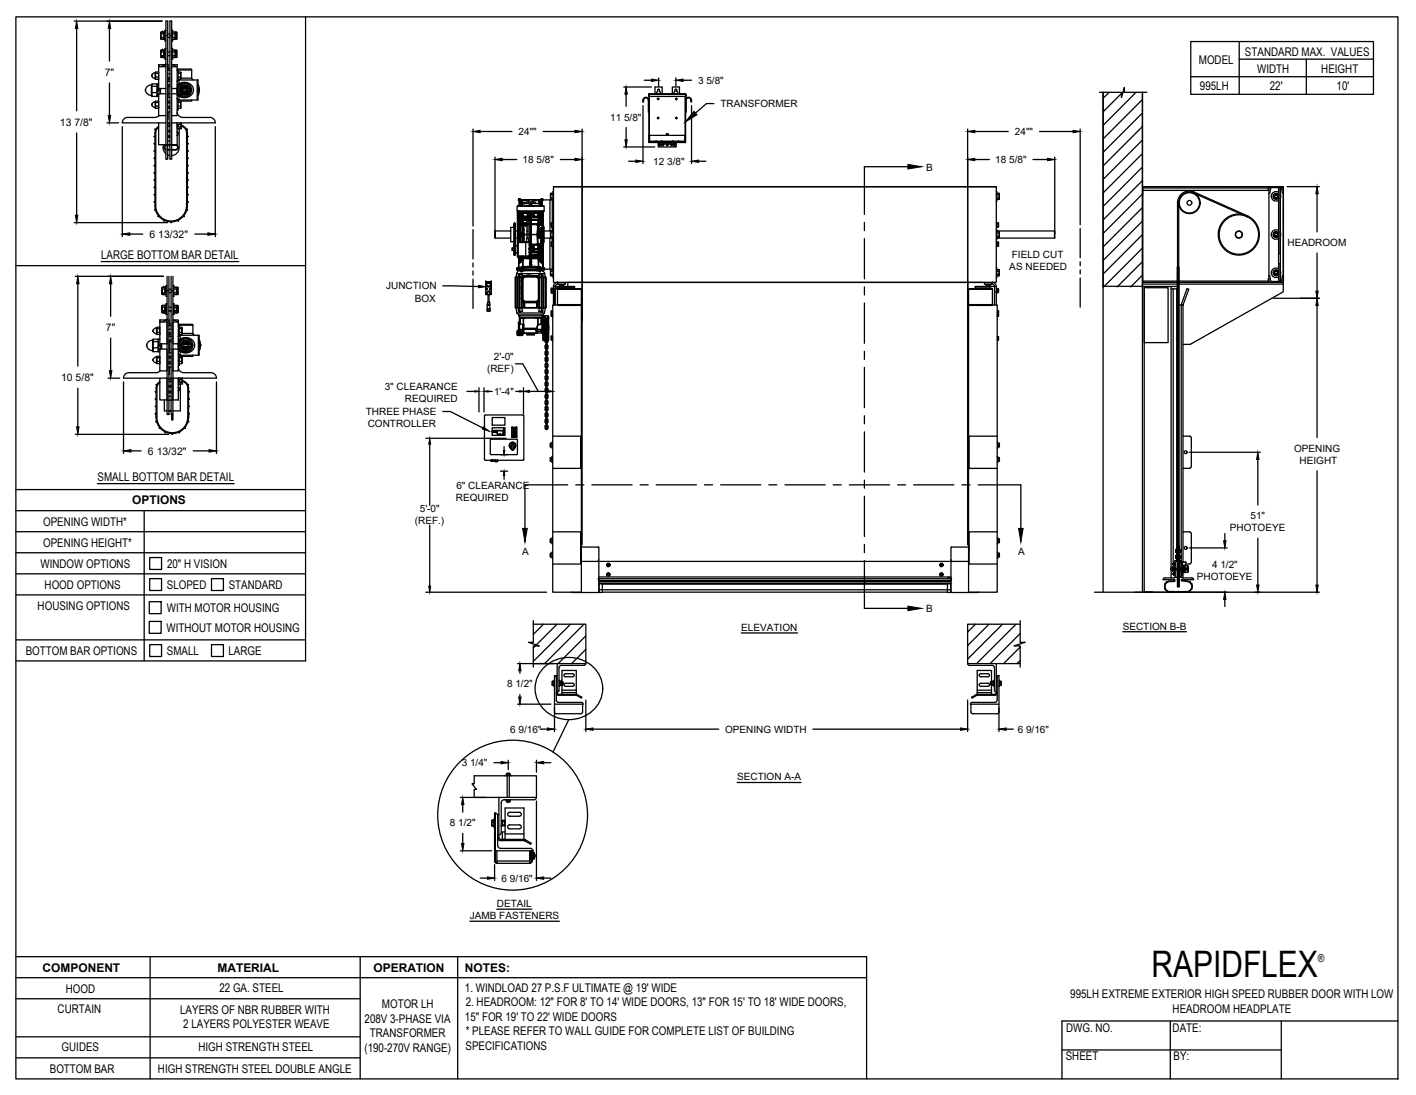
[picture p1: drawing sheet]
<svg xmlns="http://www.w3.org/2000/svg" width="279mm" height="216mm" viewBox="0 0 279 216" stroke-linecap="round" stroke-linejoin="round" font-family="sans-serif">
<defs><g id="words">
<text font-size="7.2" x="227.2" y="192.6">RAPIDFLEX</text>
<g font-size="2.4">
<text x="245.6" y="11">STANDARD MAX. VALUES</text>
<text x="236.6" y="12.7">MODEL</text>
<text x="236.8" y="17.8">995LH</text>
<text x="248.1" y="14.4">WIDTH</text>
<text x="250.6" y="17.8">22'</text>
<text x="260.7" y="14.4">HEIGHT</text>
<text x="263.7" y="17.8">10'</text>
<text x="19.9" y="51.1">LARGE BOTTOM BAR DETAIL</text>
<text x="19.3" y="94.9">SMALL BOTTOM BAR DETAIL</text>
<text x="26.1" y="99.4">OPTIONS</text>
<text x="8.5" y="103.7">OPENING WIDTH*</text>
<text x="8.5" y="107.8">OPENING HEIGHT*</text>
<text x="8" y="112">WINDOW OPTIONS</text>
<text x="33" y="112">20&quot; H VISION</text>
<text x="8.8" y="116.1">HOOD OPTIONS</text>
<text x="32.9" y="116.2">SLOPED</text>
<text x="45.1" y="116.2">STANDARD</text>
<text x="7.4" y="120.3">HOUSING OPTIONS</text>
<text x="32.9" y="124.6">WITHOUT MOTOR HOUSING</text>
<text x="32.9" y="120.7">WITH MOTOR HOUSING</text>
<text x="5.1" y="129.1">BOTTOM BAR OPTIONS</text>
<text x="32.9" y="129.2">SMALL</text>
<text x="45.1" y="129.2">LARGE</text>
<text x="8.4" y="191.7">COMPONENT</text>
<text x="42.9" y="191.6">MATERIAL</text>
<text x="73.7" y="191.7">OPERATION</text>
<text x="91.7" y="191.7">NOTES:</text>
<text x="13" y="195.7">HOOD</text>
<text x="43.3" y="195.6">22 GA. STEEL</text>
<text x="91.7" y="195.6">1. WINDLOAD 27 P.S.F ULTIMATE @ 19' WIDE</text>
<text x="211.2" y="196.8">995LH EXTREME EXTERIOR HIGH SPEED RUBBER DOOR WITH LOW</text>
<text x="11.4" y="199.7">CURTAIN</text>
<text x="35.5" y="199.9">LAYERS OF NBR RUBBER WITH</text>
<text x="36.2" y="202.7">2 LAYERS POLYESTER WEAVE</text>
<text x="71.9" y="201.7">208V 3-PHASE VIA</text>
<text x="75.4" y="198.8">MOTOR LH</text>
<text x="91.7" y="201.3">15&quot; FOR 19' TO 22' WIDE DOORS</text>
<text x="91.9" y="198.4">2. HEADROOM: 12&quot; FOR 8' TO 14' WIDE DOORS, 13&quot; FOR 15' TO 18' WIDE DOORS,</text>
<text x="210.4" y="203.6">DWG. NO.</text>
<text x="231.4" y="203.4">DATE:</text>
<text x="231.4" y="199.7">HEADROOM HEADPLATE</text>
<text x="12.2" y="207.3">GUIDES</text>
<text x="39.2" y="207.2">HIGH STRENGTH STEEL</text>
<text x="71.9" y="207.4">(190-270V RANGE)</text>
<text x="73" y="204.5">TRANSFORMER</text>
<text x="91.9" y="207">SPECIFICATIONS</text>
<text x="91.9" y="204.1">* PLEASE REFER TO WALL GUIDE FOR COMPLETE LIST OF BUILDING</text>
<text x="210.3" y="209.1">SHEET</text>
<text x="231.6" y="209">BY:</text>
<text x="9.8" y="211.5">BOTTOM BAR</text>
<text x="31.2" y="211.6">HIGH STRENGTH STEEL DOUBLE ANGLE</text>
</g>
<text font-size="2.2" x="260" y="189.7">®</text>
<g font-size="2.1">
<text x="20.7" y="14.9">7&quot;</text>
<text x="11.8" y="24.8">13 7/8&quot;</text>
<text x="29.5" y="46.9">6 13/32&quot;</text>
<text x="20.9" y="65.3">7&quot;</text>
<text x="12.1" y="75.1">10 5/8&quot;</text>
<text x="29.2" y="89.6">6 13/32&quot;</text>
</g>
<g font-size="2">
<text x="137.7" y="16.5">3 5/8&quot;</text>
<text x="120.4" y="23.8">11 5/8&quot;</text>
<text x="142.2" y="21.1">TRANSFORMER</text>
<text x="102.3" y="26.6">24&quot;&quot;</text>
<text x="200.3" y="26.6">24&quot;&quot;</text>
<text x="103.1" y="32.1">18 5/8&quot;</text>
<text x="128.9" y="32.5">12 3/8&quot;</text>
<text x="182.7" y="33.7">B</text>
<text x="196.4" y="32.1">18 5/8&quot;</text>
<text x="199.2" y="53.3">AS NEEDED</text>
<text x="199.6" y="50.9">FIELD CUT</text>
<text x="254.1" y="48.5">HEADROOM</text>
<text x="76.2" y="57.1">JUNCTION</text>
<text x="81.9" y="59.5">BOX</text>
<text x="97.5" y="71">2'-0&quot;</text>
<text x="75.9" y="76.8">3&quot; CLEARANCE</text>
<text x="96.1" y="73.4">(REF)</text>
<text x="97.5" y="77.9">1'-4&quot;</text>
<text x="72.2" y="81.8">THREE PHASE</text>
<text x="79.9" y="79.2">REQUIRED</text>
<text x="72.5" y="84.2">CONTROLLER</text>
<text x="255.3" y="89.1">OPENING</text>
<text x="256.4" y="91.4">HEIGHT</text>
<text x="82.8" y="100.9">5'-0&quot;</text>
<text x="90" y="98.8">REQUIRED</text>
<text x="90" y="96.4">6&quot; CLEARANCE</text>
<text x="81.9" y="103.3">(REF.)</text>
<text x="242.7" y="104.7">PHOTOEYE</text>
<text x="246.7" y="102.4">51&quot;</text>
<text x="103.1" y="109.5">A</text>
<text x="200.9" y="109.5">A</text>
<text x="239.2" y="112">4 1/2&quot;</text>
<text x="236.2" y="114.3">PHOTOEYE</text>
<text x="146.3" y="124.4">ELEVATION</text>
<text x="182.7" y="120.7">B</text>
<text x="221.5" y="124.1">SECTION B-B</text>
<text x="100" y="135.5">8 1/2&quot;</text>
<text x="100.7" y="144.5">6 9/16&quot;</text>
<text x="143.1" y="144.5">OPENING WIDTH</text>
<text x="200.8" y="144.5">6 9/16&quot;</text>
<text x="91.1" y="151.1">3 1/4&quot;</text>
<text x="145.5" y="153.9">SECTION A-A</text>
<text x="88.8" y="162.9">8 1/2&quot;</text>
<text x="99" y="173.8">6 9/16&quot;</text>
<text x="98" y="178.8">DETAIL</text>
<text x="92.7" y="181.2">JAMB FASTENERS</text>
</g>
</g></defs>
<!-- layer: MOTOR LH -->
<g fill="none" stroke="#000" stroke-width=".25">
<path d="M217 18.2h4.3v1l.6-2v1h4.4M217.7 18.2v98.6M218.8 18.2l-1.1 1.2M221.3 18.4l-3.6 3.7M221.9 17.9l-.3 .2M224.2 18.2l-6.5 6.5M225.4 18.2v98.6M225.4 19.6l-7.7 7.8M102.3 39.4h4.8M102.4 39.2v.1M102.4 39.2h.2M102.4 39.4v1.2"/>
<path d="M102.6 39.6v1M102.6 39.6v1v-.5h.2M102.6 39.2v.2M102.7 39.4l-.4-.1v.3h2v-.2M102.7 39.7h.1M102.7 39.7h.4M102.7 39.7v.2h.4v-.2M102.7 39.6v.1M102.7 39.6h.4M102.8 39.9v.7M102.9 39.6h.1M102.9 39.6h-.3l.1 .1"/>
<path d="M102.9 39.4h.1M103 39.9v.7M103.1 39.6v.1M103.2 40l.4 .1-.4 .1M103.7 39.4h.6M104.3 39.7h.8M105.1 39.4v.2M105.7 39.4h-.6v.7l-.2 .2-.5-.1-.1-.8M106.3 39.7h.4M106.3 39.7v.2h.4v-.2M106.3 39.6v.1M106.3 39.6h.4"/>
<path d="M106.4 39.9v.7M106.5 39.4h.1M106.5 39.6h.1M106.5 39.6h.3M106.6 39.9v.7M106.7 39.6v.1M106.7 39.7h.1M106.7 39.4l.4-.1v.3h-2M106.8 39.6l-.1 .1M106.8 39.2h.3M106.8 39.2v.2M106.8 39.6h.1"/>
<path d="M106.9 39.6v1M107 39.6v1M107.1 39.2v.4M107.1 39.4h2M108.5 39.4v6.1M108.7 38.4v.6h.4M108.7 39v.3h.4M108.7 38.1v1.2M109 39.7h.2M109 39.4v4.5M109.1 38.1h-.4l-.1 .1 .1 .2h.4M109.2 36.8h87.4v18.9h-87.4z"/>
<path d="M109.2 37.8l-.1 1.9M109.2 36.8h87.4M196.6 37.8v1.9M196.7 38.1h.4l.1 .1-.1 .2h-.4M196.7 39h.4M197.1 38.4v.9h-.4M197.1 38.1v1.2M225.4 36.8h27.8M225.4 22.3l-7.7 7.7M225.4 24.9l-7.7 7.8M225.4 27.6l-7.7 7.8M225.4 30.3l-7.7 7.7"/>
<path d="M225.4 32.9l-7.7 7.8M225.4 35.6l-7.7 7.8M225.4 38.3l-7.7 7.7M225.5 38.4v-1.6h27.7v18.9M225.5 37.2h-.1M225.5 36.8v.3h24.8M225.5 37.1v.4h24.8v-.4M225.5 37.5v17.9M225.8 36.8h.1M228.5 36.8h.1M233.8 36.8h.1M235.6 38.1l10.7 4.7"/>
<path d="M236.5 36.8h-.1M241.8 36.8h.1M244.5 36.8h-.1M249.8 36.8h.1M250.3 36.8v.3M250.3 37.5h.1M250.4 38.2v17.5h-17.8M251.5 38.2l-.3 .5 .3 .5M251.5 38.2h.4l.4 .3M251.5 38.2a.53 .53 0 0 0 0 1M251.5 38.2l.3-.1 .5 .3M252.3 37.9a.94 .94 0 0 0-1.5 .8 .94 .94 0 0 0 1.5 .8"/>
<path d="M252.3 38.9l-.4 .3h-.4M252.3 39l-.5 .3-.3-.1M252.3 37v18.5M252.3 37v13h.3M252.5 36.8h-.1M252.6 37v18.5M252.6 38.3v.8M252.6 37l.3 .2M252.6 37h-1.8l-.3 1.1-.1 .1v-1.4h2.8v1.4l-.2-.1M252.9 37.2l.1 .9M253.2 36.8v18.9M95.9 55.6l-.1 2.4 .3 .1"/>
<path d="M95.9 55.6v2.3M95.9 57.9h.1M95.9 55.6h.1M95.9 57.9l.2 .1zM96.1 55.8h-.1h.1M96.1 55.8h.1M96.1 57.6h.5M96.1 57.6v.3h-.2M96.1 57.9v.2M96.1 57.6l.2-.2 .3 .2M96.2 59.6h.2M96.2 59.6v.4"/>
<path d="M96.2 59.6h.1M96.2 58.1h.4M96.2 58.1h.1M96.3 58.1v1.5M96.4 59.6h.2M96.5 58.1v1.5M96.6 58.1h.1M96.6 59.6h.1M96.6 59.6v.4M96.6 57.9v.2h-.5M96.6 57.6h.1M96.6 57.6v.3"/>
<path d="M96.6 57.9h.3M96.7 57.9h.1M96.9 55.6h.1M96.9 55.6v2.3M96.9 55.6v2.4l-.3 .1M96.9 55.5l-1 .1M97.7 46.9h3.1M97.7 45.5v1.4zM97.7 45.5h3.1M101.1 49.4h.1M101.1 48.9h.3M101.1 48.9h.1"/>
<path d="M101.1 49.4h.3M101.1 48.9v.5M101.4 44.8h-.6v2.9h.6M101.4 48.2h.1M101.4 44.4h.3M101.6 49.4h.1M101.5 48.7h.1M101.5 49.6h.1M101.5 48.5h.1M101.6 49.8h.1M101.6 50h.1M101.5 50.1h.1"/>
<path d="M101.6 50.1h.1M101.6 50.2h.1M101.5 44.2l.1 6M101.5 48.1h.1M101.5 44.5h.1M101.5 48.4h.1M101.5 48.3h.1M101.5 44.2l-.1 6h.3l-.1-6M101.5 44.3h.1M101.5 44.6h.1M101.5 44.2h.1M101.5 44.7h.1"/>
<path d="M101.5 44.4v.1M101.5 44.3v.1M101.5 44.2v.1M101.5 44.4h.1M101.6 44.7h.1M101.6 44.2v.1M101.6 44.2h.1M101.6 44.6h.1M101.6 44.6h-.1M101.6 44.5h.1M101.6 44.5l-.1 .1M101.6 44.4h.1"/>
<path d="M101.6 44.3h.1M101.6 49.1l-.1 .1M101.6 48.9h-.1M101.6 50.2h-.1M101.6 44.3h-.1M101.6 44.2v6M101.6 48.2h.1M101.7 49.8h.4M101.7 45.5h.4M101.7 46.9h.4M101.7 48.4h.4M101.8 48.4h.1"/>
<path d="M101.8 54.7v6M101.8 54.6v6.1l.2 1M101.8 54.6h.5M101.9 52.9h5.6M101.9 54l-.1 .6M101.9 54h5.6M102 53.2h.1M102 52.9v.3h5.4l.1-.3M102 52.8h.3M102.1 41.6h5.3M102.1 41.6l.1 .1 5.2-.1M102.1 40.7v.9"/>
<path d="M102.1 40.7h5.2M102.1 47.7h2.3v2.9h-2.2v-2.9M102.1 49.4h.1M102.1 47.8h2.3M102.1 48.9h.1M102.1 50.5h2.3M102.1 47.5h.1M102.1 42h.1M102.2 54.7v6M102.2 40.6l-.1 .1M102.2 40.6h5M102.2 50.6v.1"/>
<path d="M102.2 41.8h.1M102.2 41.9h-.1v8.7h.1v-1.2M102.2 41.8l4.7 .1v-.1h.3v8.8M102.2 50.6h.1M102.2 50.7h.1M102.2 49.6v.4M102.2 42.5v.9M102.2 41.9h.1M102.2 43.4h.1M102.2 41.8v7.6M102.2 44.4h.2M102.2 47.5h.1"/>
<path d="M102.2 45h.1M102.2 48.1h.1M102.2 47.7h.1M102.2 48h.1M102.2 49.4h.1M102.2 48.9h.1M102.2 49.4h-.1M102.2 48.9h-.1M102.2 41.8v5.9M102.3 52.8h.1M102.3 50.7v.3M102.3 52.8l-.1 .1"/>
<path d="M102.3 52.8h-.3M102.3 51.2h.1M102.3 51.8h.1M102.3 44.8h-.1M102.4 51.2h.1M102.3 51.3h.1M102.3 51.2l.1 .1M102.4 44.5h-.2M102.4 51.8h-.1M102.4 51.8h.1M102.4 41.7v.1M102.4 44.1v-2.1l-.1 5.7"/>
<path d="M102.4 44.1h.1M102.4 44.1v.3M102.4 44.4h.1M102.4 44.4v2.2M102.4 42h.1M102.4 41.7h.1M102.4 44.3v.1M102.4 44.1v.1M102.4 50.9l-.1 .3M102.4 50.7l.6 .1M102.4 52.8h.1M102.4 52.8h-.1"/>
<path d="M102.4 51.2h.2M102.4 51.2l.2 .1M102.4 51.8l-.1 1M102.4 51.7v.1M102.4 42.8v.1M102.4 42.7h.1M102.4 45.9v.7M102.4 45.9h.2M102.4 42v.7M102.4 42.1v.5zM102.4 42.3v.4M102.4 46.6v1.1"/>
<path d="M102.4 42h.4M102.4 42.3h.8M102.4 44.2h.1M102.4 44.3h.1M102.4 44.2h.9M102.4 43.1v1h.2M102.4 42.7h.4M102.4 43l.8 .1M102.4 42.7v.1M102.4 44.2v.1M102.4 42.8h.7M102.4 40.4h.2"/>
<path d="M102.4 44.2h.2M102.4 42v.3M102.4 42h.4v.1M102.4 46.6h.2h-.1M102.4 46.6h.1M102.4 45.9l.1-1.5h.1v1.5M102.4 41.7l4.6 .1M102.4 47.7v-1.1l.1 1.1M102.4 53.4l-.5 .5M102.4 42.9h.1M102.4 42.9h.7M102.4 53.4h.4"/>
<path d="M102.5 42.9h-.1M102.5 42.9h.1M102.5 43h.6zM102.5 54.7h-.8v6h.8M102.5 54.2v-.1l.1 .1M102.5 54.6v6.1M102.5 53.2v.1M102.5 53.3h.3M102.5 53.3l-.1 .1M102.5 44.4l-.1 1.5M102.5 43.4v.4M102.5 41.9h4.4"/>
<path d="M102.5 44.2h.1M102.5 43.8l.1 .2M102.5 43.4l.2-.2 .3 .1-.1 .7M102.5 54.2v.4M102.5 43.8a.28 .28 0 0 0 .3 .3 .28 .28 0 0 0 .3-.3M102.5 43.4a.28 .28 0 0 1 .3-.3 .28 .28 0 0 1 .3 .3M102.5 43.5h.1M102.6 54.7v6M102.6 43.5v.1M102.6 43.3v.2h.4M102.6 43.6h-.1M102.6 44.3h-.2"/>
<path d="M102.6 42h-.2M102.6 44.2v.1M102.6 44.2h.1M102.6 51.2l.1 .1M102.6 51.8h-.2M102.6 51.7v.1M102.6 51.3h.1M102.6 44.3h.1zM102.6 44.3h.1M102.6 44.2l.1 .1M102.6 45.9v.7zM102.6 45.9h-.1"/>
<path d="M102.6 46.6h.1M102.6 45.9h.1M102.6 44.4v1.5M102.6 44.4h.1h-.1M102.6 44.4h.1M102.6 46.6v1.1M102.6 51.3v.4M102.6 40.5h.2M102.6 51.7l-.2 .1M102.6 51.3h-.2M102.6 44.1h.1M102.6 44.1l-.1-.7 .3-.3 .3 .3v.5l-.2 .2"/>
<path d="M102.6 51.3l.2 .1M102.6 46l.1 .5M102.6 51.8h.1M102.6 44.4l.1 1.5M102.6 54.6v.1M102.6 43.2h.4M102.7 46.1h.7v.1M102.7 46.4h.6l.1 .6M102.7 46.5h.4M102.7 46h.1M102.7 51.3h.1M102.7 46.6h-.1"/>
<path d="M102.7 45.9h.1M102.7 44.4v1.5M102.7 46.6l-.1 1.1v-1.1M102.7 45.9v.1M102.7 51.7h.1M102.7 51.2l.5 .1M102.7 51.2a.31 .31 0 0 1 .2 .3 .31 .31 0 0 1-.3 .3h-.2v1M102.7 51.7l-.1 .1M102.7 51.3l.1 .2-.1 .2M102.7 51.7h-.1M102.7 44.1h.2M102.7 44.2h.1"/>
<path d="M102.7 46.5v.1M102.7 46.6h.1M102.7 44.5h.3M102.7 46.6v1.1M102.7 44.3h.2M102.7 46.5h.1M102.7 46.4v.1M102.7 46h.3M102.7 44.4h.1M102.7 46.5h.3M102.7 52.8h.7M102.7 52.8h-.4"/>
<path d="M102.7 44.3h.1M102.7 44.2v.1M102.7 52.8h.1M102.8 51.2l.4 .1v1.3M102.8 51.5h.1M102.8 51.4v.2M102.8 51.6h.1M102.8 53.2l.1 .4 .6-.2h2.4M102.8 42.1h.1M102.8 42.1h.2M102.8 52.8h.4M102.8 52.6h.4"/>
<path d="M102.8 52.8h-.1M102.8 52.8h-.4M102.8 44.2h.1M102.8 44.2h-.1M102.8 42.7h.1M102.8 42.6h.1M102.8 42.6v.1M102.8 42.7h-.4M102.8 42.6h.2M102.9 42.7h-.1M102.9 42.7h.1M102.8 42.2h.1"/>
<path d="M102.9 42.7h.3M102.9 42.7h-.5M102.9 42.6l-.1 .1M102.9 42.6h.1M102.9 42.6v.1M102.9 58.5v.6M102.9 56.2v1.1M102.9 55v.9M102.9 44.2l.2 .1M102.9 44.2h.2v.1M102.9 44.2h.1M102.9 44.3h.1"/>
<path d="M102.9 44.2v.1M102.9 56.2h.1M102.9 57.4h.1M102.9 55.1h.1M102.9 55.9h.1M102.9 58.6h.1M102.9 59.1h.1M102.9 55.1v.8M102.9 56.2v1.2M102.9 58.6v.5M102.9 57.5v.7M102.9 54.8l-.4-.1v6l.4-.2"/>
<path d="M102.9 58.2h.1M102.9 57.5h.1M102.9 54.6l.1 4.8zM102.9 59.4l.3 .3v1M102.9 59.5v1.2h.5v-1M102.9 44.3h.2zM103 50.8l.1 .1h-.7M103 50.7h.1M103 50.7v.1M103 59.6v1.1M103 59.4l.2 .2M103 54.6l.2-.2h3l.2 .2v5h-3.2"/>
<path d="M103 50.7l.2 .1M103 52.8l.1-.2 .1 .2M103 52.6h-.2v.2M103 42.7h.1M103 46.5h.1M103 44.4h.1M103 42.1l-.2 .1M103 42.1h.1M103 53.2v.4M103 46v.1M103 46l-.3 .1M103 46.4l-.3 .1"/>
<path d="M103 44.4h.1v1.5M103 42v.1M103 40.1h.1M103 46.5v1.2M103 42h.1M103 59.2h.4v.3M103 42l.1 .1M103 40.1v.5M103 54.9v4.3M103 42.6l.2 .1zM103 43.6h-.4v.3M103.1 44.2h.1"/>
<path d="M103.1 44.2h.2M103.1 45.9l-.1 .1M103.1 44.4l-.1 1.5M103.1 44.3h.1M103.1 44.2v.1M103.1 44.4v1.5M103.1 42.6h-.2M103.1 42.1l-.1 .1M103.1 46.5v1.2M103.1 44.3h.2M103.1 42.9h.1M103.1 42.1l.1 .2"/>
<path d="M103.1 59.2l.3 .3M103.1 42.7h.1M103.1 54.9v4.3M103.1 42.9h-.6M103.1 45.9l-.4 .1M103.1 44.4h.1M103.2 42.7h.1M103.1 52.6h.1M103.1 42.8l.1 .1M103.1 42.1l.2 .5zM103.2 42.8v.1M103.2 42.9v.4"/>
<path d="M103.2 43.3h.5M103.2 43l-.1 .3M103.2 42.3h.1M103.2 42.3v.4M103.2 43.2v.2M103.2 51v.3zM103.2 43.3l.5 .1M103.2 43.3v.1M103.2 43.4h.6M103.2 42h.1zM103.2 44.2h.1M103.2 44.2h-.1"/>
<path d="M103.2 50.8l-.8 .1v.3h.3M103.2 43.4v.7M103.2 42.9h.5M103.2 54.8l-.1 .1M103.2 54.3l-.3 .3h-.6v-.4h.8l-.1 .2M103.2 52.8h.2M103.2 54.7v4.6l-.2-.1M103.2 59.3l.1 .1h2.8M103.2 54.7l-.1 .2M103.2 54.4h3M103.2 59.6h3M103.2 52.6l1.4-.1v.3"/>
<path d="M103.2 50.9v.1M103.2 52.6h.1M103.2 51.3v1.3M103.2 42.8h.5M103.2 50.7l-1-.1 1 .1M103.2 50.6v.1M103.2 44.1l-.5 .1M103.2 44.1h.1M103.2 42.6h.1M103.2 43.4v.7l.2 .1M103.2 42.7v.1M103.2 44.4h.1"/>
<path d="M103.2 42.6v.1M103.3 44.3v.1M103.3 42.6l-.1 .1h.1M103.3 42.6h.1M103.3 44.2h.1M103.3 44.3h-.2M103.3 44.2v.1M103.3 42.6l-.1 .1M103.3 42.6l.6 .1h-.6M103.3 42.7h.5M103.3 42.7l-.1 .1M103.3 42.7h.1"/>
<path d="M103.3 42.7h.6M103.3 59.4l.1 .1M103.3 44.4l.1 1M103.3 44.1l-.1 .1M103.3 45.4l-.1-1h-.1v1.5M103.3 42h-.3M103.3 50.7h.1M103.3 47v.7M103.3 50.7h.6M103.3 50.7h-.1h.2M103.3 50.6v.1M103.4 44.2h-.1"/>
<path d="M103.4 46.2h.1M103.4 45.4l-.1 .7h-.6M103.4 45.4h.1M103.4 52.8h-1.1M103.4 44.2h.1M103.4 42h-.4M103.4 47v.7M103.4 44.2v.1M103.4 44.3h-1M103.4 44.3h.1M103.4 44.3v.1M103.4 44.1v.1"/>
<path d="M103.4 52.8h.1M103.4 46.2v.8M103.4 46.2v.2h-.7M103.4 46.2h.6M103.4 52.8v.1M103.4 54.5l-.2 .3M103.4 54.5v.3l-.3 .1M103.4 54.5l-.1 .1M103.4 50.7h.1M103.4 44.2v.1a.27 .27 0 0 0 .3 .2 .27 .27 0 0 0 .3-.2M103.4 54.5h2.6M103.4 59.6h2.6"/>
<path d="M103.5 44.3l-.2 .1 .1 1.8M103.5 44.1l.2-.1 .2 .1a.23 .23 0 0 0-.2-.1 .23 .23 0 0 0-.2 .2M103.5 44.1v.1M103.5 44.3a.27 .27 0 0 0 .2 .2 .27 .27 0 0 0 .3-.1M103.5 44.3h.1M103.5 44.2h-.1M103.5 53.4h2.4M103.5 59.7v1h2.4v-1M103.6 40.1h.7a.3 .3 0 0 0-.3-.3 .3 .3 0 0 0-.3 .3M103.6 53.2v.1M103.7 43.1h.1M103.7 43.1l.1 .3"/>
<path d="M103.7 43.3h-.6M103.7 47.7v2.9M103.8 43.2l.2-.2 .4 .2M103.8 50.7h.1M103.9 50.7h1.4M103.9 50.7h.1M103.9 50.6v.1M103.9 47.7v-.7h.3l.1 .7M103.9 54.3h.9M103.9 44.1v.1M103.9 54.3h.1M103.9 44.2h.1a.25 .25 0 0 1-.3 .3 .25 .25 0 0 1-.2-.3"/>
<path d="M104 47v-3.6l.1-.1 .1 .1v3.6M104 45.6h.2M104 43.6a.2 .2 0 0 1-.1-.3 .2 .2 0 0 1 .3 0 .2 .2 0 0 1 0 .3 .27 .27 0 0 0 .1-.4 .27 .27 0 0 0-.4 0 .27 .27 0 0 0 .1 .4M104 44.1a.33 .33 0 0 0-.3-.1 .33 .33 0 0 0-.3 .2M104 42.6l-.3 .2v.3l.1-.3 .3-.1M104 50.7l.2 .1v.2h-1v-.2M104 50.7h.1M104 42h.1M104 42h-.8M104.1 42v.7M104.1 42v.1M104.1 42v.6"/>
<path d="M104.1 42.7l-.3 .1M104.1 50.6v.1M104.1 42.7l-.3 .1-.2 .3M104.1 42.7h.1M104.1 42v.7h.2M104.2 42h.1M104.2 42.8h.1M104.2 42.8h-.1M104.2 50.7h.4M104.2 44.2l.4 .1M104.2 44.3h.4v1.9M104.2 46.2h.4"/>
<path d="M104.2 51h.4v.6M104.2 42.3v.3M104.2 42.6l.1 .1M104.3 42.8l.1 .1M104.3 42l-.1 .3M104.3 42.3v.2M104.3 42.5h.1M104.3 42.7v.1M104.3 42.8h.1M104.3 42.3l.2 .1M104.3 42l.1 .3M104.3 42.6v.2"/>
<path d="M104.3 42h.1M104.3 42.7h.1M104.3 42.3h.1M104.3 40.6h.1M104.3 42.3v-.1v.4M104.3 42.4v.1M104.3 42.4h.1M104.3 42.5v.1M104.3 42v.2M104.3 42.7h.3M104.4 42.3h.1M104.4 42.5l-.1 .1"/>
<path d="M104.4 43.4h.2v.7h-.4M104.4 43.3l.2 .1h-.2M104.4 49.6l.2 .2M104.4 48.9h.1M104.4 50.2h.2M104.4 49.1h.1M104.4 49.2h.1M104.4 49.8h.2M104.4 50.4h.2M104.4 50.5h.2M104.4 49h.1M104.4 42.4l-.1 .1"/>
<path d="M104.4 42.5h.1M104.4 49.1l.1 .1M104.4 42.5l.1 .1M104.5 42.3h.1M104.5 42.3h-.1M104.5 48.9h.1M104.5 48.9l-.1 .1M104.5 42.4v.1M104.5 49.1h.1M104.5 42.4l-.2 .1M104.5 42.4h.1M104.5 49v.1"/>
<path d="M104.5 49h-.1M104.5 42.4l.2-.2 .2 .2M104.5 42.4l.2 .2 .2-.2M104.5 49.1h-.1M104.5 42.4l-.1 .1M104.5 42.5l.2 .1 .2-.1M104.5 49.2l.2 .1 .2-.1M104.5 48.9l.2-.1 .2 .1M104.5 42.3l.2-.1 .2 .1M104.5 48.9l.3-.1 .1 .3M104.5 42.3v.1M104.5 42.5h.1"/>
<path d="M104.5 49.2h.1M104.5 49.2l.1 .1 .3-.1M104.5 49.2l.1 .1M104.5 42.5l.1 .1M104.5 49.2h-.1M104.5 51.9h.1M104.5 42.5l.1 .2M104.5 51.9l.1 .1M104.5 49.1v.1M104.6 52.2v.1M104.6 52.2h.1M104.6 51.6v.6"/>
<path d="M104.6 51.8l-.1 .1M104.6 42h.2M104.6 42h.1M104.6 42h-1.6M104.6 42l.1 .1 .1-.1M104.6 50.4h.1M104.6 50.3v.1M104.6 42h-.3M104.6 48.8h.1M104.6 42.2h.1M104.6 42.7h.1M104.6 46.2h.1"/>
<path d="M104.6 49.8h-.2h.2M104.6 49.8v.4M104.6 52.3v.2M104.6 50.8v.2M104.6 50.5v.1M104.6 50.5h.1M104.6 49.8h.1M104.6 50.8h.1M104.6 50.4v.1M104.6 40.6h-.7M104.6 50.6h.1M104.6 50.6h.2"/>
<path d="M104.6 40.3v.3M104.6 49.3h.1M104.6 48.8l-.1 .1M104.6 42.2l-.1 .1M104.6 42.6h.1M104.6 49.3v1.3M104.6 42.6v.1M104.6 52.3h.1M104.6 51.6h.1M104.6 51.6l.1 1.1M104.6 51.5v.1M104.6 46.2v2.1"/>
<path d="M104.6 42.7v3.5M104.6 48.3v.5M104.6 42v.2M104.6 49.8v.7M104.6 49.3v.5M104.6 49.6v.1M104.6 43.3h.1M104.6 49.3v.3h-.2M104.6 42.9v.4h-.2M104.6 42.8l-.2 .1M104.6 42.7l-.2 .1M104.6 42l-.1 .3"/>
<path d="M104.6 42.7l-.3 .1M104.6 48.4l-.1 .5M104.6 44.1v.1h-.4M104.6 48.3l-.2 .1M104.6 48.2l-.2 .1M104.6 48.1l-.2 .1M104.6 46.2v2h-.2M104.6 42.7v6.1M104.6 49.3v1.2M104.6 52.6h.1M104.7 50.8h.1M104.7 50.8h-.1"/>
<path d="M104.7 49.1h.1M104.7 52.7l-.1 .1M104.7 51.8v.9M104.7 48.8h-.1M104.7 42.2h-.1M104.7 42h.1M104.7 49.3l.1 1.3M104.7 50.6h.1M104.7 42.7v6.1zM104.7 49.3h.1M104.7 48.8h.1M104.7 42.2h.1"/>
<path d="M104.7 42.6h.1M104.7 51.6v.3M104.7 50.8l-.1 .8v-.8M104.7 50.8v.8zM104.7 51.9v.8M104.7 52.7l-1.3 .1M104.7 52.7l.1 .1M104.8 50.8h.1M104.8 50.7v.1M104.8 50.8v.8M104.8 50.5v.1M104.8 51.5v.1"/>
<path d="M104.8 42h.1M104.8 50.5h.1M104.8 42.7v3.5M104.8 48.8h.1M104.8 42.7h.1M104.8 42.2h.1M104.8 42v.2M104.8 49.3h.1M104.8 49.8h.1M104.8 49.8v.7M104.8 49.3v.3M104.8 42.8v.1"/>
<path d="M104.8 49.3v.3h1.4M104.8 43.3h.1M104.8 52.3h.1M104.8 42.7v.1l1.4 .1M104.8 42.7l.3 .1M104.8 48.3v.1M104.8 44.1v.1h1.2M104.8 48.2v.1h1.2M104.8 48.1l1.2 .1M104.8 42.7v6.1M104.8 49.3v1.2M104.8 54.3h.1"/>
<path d="M104.8 51.6h.1M104.8 46.2h.1M104.8 46.2v2.6M104.8 50.4h.1M104.8 46.2v2h1.1M104.8 51.6l-.1 1.1M104.8 49.3h-.1M104.8 48.8l.1 .1M104.8 42.2l.1 .1M104.8 42.6h.1M104.8 42.6h-.1M104.8 42.6v.1"/>
<path d="M104.8 40.6h.7M104.8 50.6h.1M104.8 40.3v.3M104.8 42h1.6M104.8 50.8v.2M104.8 50.4v.1M104.8 50.3v.1M104.8 49.8h1.4M104.8 50.4h1.4M104.8 50.3l1.4 .1M104.8 46.2h1.2l.1 1.9M104.8 50.2h1.4"/>
<path d="M104.8 49.8v.4M104.8 42.7h.3M104.9 51.6v.6M104.9 51.6h.1M104.9 52.1v.1M104.9 49.2h.1M104.9 52.2l-.1 .1M104.9 48.9v.1M104.9 42.3v.1M104.9 42.3h.1M104.9 48.9h.1M104.9 42.5h.1"/>
<path d="M104.9 49.2l-.1 .1M104.9 52.2l-.1 .3M104.9 51.6v.1M104.9 52.2h.1M104.9 42.4h.1M104.9 49v.1M104.9 49.1l-.2 .2-.2-.2M104.9 42.5l-.1 .1M104.9 42.5v.1M104.9 42.4l.2 .1M104.9 49.1h.1M104.9 49.1v.1"/>
<path d="M104.9 49.2h.2M104.9 49.1h.2M104.9 42.4v.1M104.9 42.4h.2M104.9 48.9l.2 .1-.1-.1M104.9 42.6l-.1 .1M105 42.4h.1M105 42.4v.1M105 49.1h.1M105 42.5h-.1M105 49.1l-.1 .1M105 42.3h.1"/>
<path d="M105 42.5l-.1 .1M105.1 42.5v.3M105.1 42.5h-.1M105.1 49.2h.1M105.1 42.2v-.2v.3M105.1 49.1l-.1 .1M105.1 48.7v.2zM105.1 42.7h.1M105.1 40.1h1.3M105.1 42.6v.1M105.1 49h-.1M105.1 42.4l-.1 .1"/>
<path d="M105.1 42.5l.1 .1M105.1 49.1l.1 .1M105.1 42h.1M105.1 42h-.3M105.1 49h.1M105.1 42.5h.1M105.1 49.1h.1M105.1 42.3h.1M105.1 42.4v.1M105.2 48.7h.1M105.1 48.9l-.2 .1M105.1 42.3v.1"/>
<path d="M105.2 42.8h.1M105.1 48.9v.1M105.1 49v.1M105.1 49.2v.2M105.1 49.4h.1M105.2 49.2h.1M105.2 49.2v.2h.1M105.2 42v.3M105.2 42.3h.1M105.2 48.9v.1M105.2 49.4h.1M105.2 42.7h.1"/>
<path d="M105.2 42.3h-.1M105.2 48.9l-.1 .1M105.2 48.6h.1v.5h.9M105.2 40.1a.29 .29 0 0 1 .2-.3 .29 .29 0 0 1 .3 .3M105.2 40.6h.1M105.2 42.3v.2M105.2 49v.1M105.2 42.5v.1M105.2 49.1v.1M105.2 42.8v.1M105.2 42h.1M105.2 42v.7"/>
<path d="M105.2 48.7v.7M105.2 42.6v.1h.1M105.2 51h-.4l.1 .6M105.3 48.7h.1M105.3 48.7v.7M105.3 48.6l-.2 .1M105.3 49.4v.1M105.3 42.8v.1M105.3 48.7h-.1v.2M105.3 49.4h.1M105.3 42.7v.1M105.3 42.8h.1"/>
<path d="M105.3 42v.7M105.3 49.2v.2M105.3 42.7h.1M105.3 49.2h.1M105.3 49.1l.9 .1M105.3 49.1h.9M105.3 50.7h.1M105.3 50.7h-.5M105.3 50.6v.1M105.3 48.7v.5M105.3 42.8l.9-.1v.2M105.3 42v.1"/>
<path d="M105.3 42v.7h.9h-.9M105.4 42l-.1 .7M105.4 42h-.1M105.5 50.6v.1h-.1M105.5 50.7h-.1M105.6 50.7h.1M105.9 53.2v.1M105.9 48.2h.1M106 44.3h.1M106 44.3l.1 .1-.1 1.8h-1.2M106 48.2v.1M106 44.3v.1"/>
<path d="M106 48.1v.1M106 54.5l.2 .3M106 54.5v.3l.4 .1M106 54.5l.1 .1M106 50.7h-.1M106 52.8h.1M106 52.8l1.5 .1M106 52.8h-1.3M106 44.2l-1.2 .1M106 44.2v.1M106 48.3l-1.2 .1 .1 .5M106 44.2h.1"/>
<path d="M106 48.2h.1zM106 46.2l.2 1.9M106 46.2h.1M106 52.8v.1M106 52.8h1.1M106 48.3h.1M106 48.3l.1 .1M106 42h.4M106.1 48.4h.1v.7M106.1 42h.1zM106.1 50.7h-.6M106.1 48.1l-.1 .1"/>
<path d="M106.1 48.3v.1M106.1 48.1v.1M106.1 46.2l-.1 .7h1v1.2M106.1 48.1h.1M106.1 46.2h.1M106.1 50.5l-1.7 .1h.2M106.1 50.5h.9l-2.2 .1M106.1 50.5v.2h-.6M106.1 42h.3v.1M106.1 44.1l.2 .1M106.1 44.2h-.1M106.1 44.2h.9"/>
<path d="M106.1 45.6l-.1 .6M106.1 45.6h.9M106.1 54.6h-2.8l-.1 .1M106.1 54.6l.1 .1v4.6l-.1 .1M106.1 44.3h-1.3v1.9M106.1 44.2h.1M106.1 48.2l-.1 .1M106.1 48.2v.1M106.1 44.3h.1M106.1 44.3h.9M106.1 48.2h.1M106.1 48.3h.9"/>
<path d="M106.1 44.4l-.1 1.8M106.1 49.8h-1.3M106.1 49.8h.1M106.1 42.7h-.8M106.1 42.7h.1M106.1 48.2h.2M106.1 44.4h.1M106.2 52.8h-.2M106.2 49.8h.1M106.2 44.3h-.1M106.2 48.3h-.1M106.2 44.2v.1"/>
<path d="M106.2 48.2v.1M106.2 42.6v.1M106.2 52.8h.5M106.2 49.8v.4M106.2 48.2h.1M106.2 48.3h.1M106.2 44.3h.1M106.2 42.1h.1l-.1 .5zM106.2 42.6h.1M106.2 50.2v.1M106.2 49.8h-1.4M106.2 50.3v.1"/>
<path d="M106.2 49.9v.3M106.2 45.6h.7v1.3h-.7zM106.2 43.4v.7l-.2 .1M106.2 46.7h.1zM106.2 46.6l.1 .1zM106.2 46.5l.1 .1zM106.2 46.4l.1 .1zM106.2 46.3l.1 .1zM106.2 46.2l.1 .1zM106.2 46.1l.1 .1zM106.2 46l.1 .1zM106.2 45.9l.1 .1z"/>
<path d="M106.2 45.8l.1 .1zM106.2 45.7l.1 .1zM106.2 46.8h.1zM106.2 45.6l.1 .1zM106.2 42.7v.1M106.2 49.1v.1M106.2 52.8h.3M106.2 50.5h.1M106.2 50.5l-.1 .2M106.2 50.7l1-.1-1.1 .1M106.2 50.4h.1M106.2 46.1h.1"/>
<path d="M106.2 46.3h.1M106.2 46.5h.1M106.2 46h.1M106.2 45.9h.1M106.2 46.6h.1M106.2 45.8h.1M106.2 46.7h.1M106.2 45.7h.1M106.2 52.8h.1M106.2 43.4h-1.4v.7l1.2 .1M106.2 46.2h.1M106.2 46.2v.1"/>
<path d="M106.2 46l.1 .1M106.2 43.4v.7h.2M106.2 50.4v.1M106.2 46.1l.1 .1M106.2 46v.1M106.2 49.6h-1.4v.2M106.2 42.9h-1.4v.4h1.5M106.2 49.6v.2h-1.4M106.2 49.6v.1M106.2 49.6l.1 .1M106.2 50.4l.1 .1M106.2 48.3v.8"/>
<path d="M106.2 54.8l.1 4.4M106.2 54.3l.3 .3h1.1M106.2 49.2h.1M106.2 54.7l.2 .2M106.2 43.3h-1.4v.1h1.4M106.2 49.7h.1M106.2 49.7v.1M106.2 42.8h.1M106.2 50.9v.1M106.2 49.7l.3 .1M106.2 42.7h.1M106.2 42.7l.1 .1"/>
<path d="M106.2 45.8v.1M106.2 44.5l.1 .1zM106.2 44.7l.1-.1zM106.2 44.8l.1-.1zM106.2 52.6h.4M106.2 52.6h.1M106.2 52.6l-1.4-.1v.3M106.2 49.6h.1M106.2 42.9v.4M106.2 42.9h.1M106.2 42h-.9M106.2 44.2h.1"/>
<path d="M106.2 44.1v.1M106.2 50.8l.8 .1v.3M106.3 46.3h.1M106.2 46.4v.1M106.2 46.4h.1M106.3 46.5h.1M106.3 44.7h.1M106.2 43.4v.7M106.2 49.1h.1M106.2 43.2v.1M106.2 49.8v.1M106.2 43.3v.1z"/>
<path d="M106.2 49.2v.4M106.2 43.4h.1M106.2 49.8l.1 .4M106.3 50.5h-1.5M106.3 49.7l-.1 .1M106.3 49.8h.1M106.3 42.7h-.1M106.3 49.2v.3M106.3 42.9v.4M106.3 43.3h-.1M106.3 46.2l-.1 .1M106.3 46.3h-.1"/>
<path d="M106.3 49.5v.1M106.3 46.1h-.1M106.3 45.9h.1M106.3 43.3h.1M106.3 46.6h-.1M106.3 43v.3M106.3 49.4l.7 .1M106.3 45.9h-.1M106.3 45.8h.1M106.3 46.7h.1M106.3 49.8l.1 .1M106.3 42.3h.1"/>
<path d="M106.3 50.4h-.1M106.3 42.3h.7M106.3 46.3l-.1 .1M106.3 46h-.1M106.3 43.1h.7M106.3 49.8v.1M106.3 50.4h.1M106.3 42.8l-.1 .1M106.3 49.7h.7l-.5 .1M106.3 50.5h.1M106.3 50.2h.1M106.3 50.2h-.1"/>
<path d="M106.3 50.2h.7M106.3 50.2v.1M106.3 42.8h.7M106.3 45.6l.1 .1zM106.3 45.7l.1 .1zM106.3 45.8l.1 .1zM106.3 45.9l.1 .1zM106.3 46.1l.1 .1zM106.3 46l.1 .1zM106.3 46.3l.1 .1zM106.3 46.2l.1 .1zM106.3 46.6l.1 .1z"/>
<path d="M106.3 46.4l.1 .1zM106.3 46.5l.1 .1zM106.3 46.7h.1zM106.3 46.8h.1zM106.3 42.7h.1M106.3 52.6l-.1 .2M106.3 42.9h-.1M106.3 49.2h.1M106.3 46.8h.1M106.3 44.6h.1M106.3 59.2l-.3 .3h-2.6M106.3 59.2h-.3v.4l.1-.2"/>
<path d="M106.3 59.2l-.1 .1M106.3 49.8h.2M106.3 42.7v.1M106.3 42.9h.7M106.3 49.6h.1M106.3 42.9h.1M106.3 52.8l.1-.2 .1 .2M106.3 48.3h.1M106.3 42.1l-.1 .2v.4M106.3 49.2h-1v.3h-.1M106.3 44.2l.2 .1M106.3 48.2l.2 .1"/>
<path d="M106.3 44.3l-.2 .1M106.3 48.2v.1M106.3 44.2v.1M106.3 42.9v.1h.7l-.7-.1M106.3 43.4l.1 .4M106.3 48.7l.1 .4M106.3 42.1l.1 .1M106.3 43.8h.1M106.3 49.5h.7zM106.3 48.2h.1M106.3 49.1h.1M106.3 48.3l-.2 .1"/>
<path d="M106.3 45.1l-.1 .1 .2 .1-.2-.1zM106.3 42.6h.1M106.3 44.2h.2zM106.3 48.2h.2zM106.3 44.2h.1M106.4 42.1h.1M106.4 43.8l.1 .2M106.4 43.4l.1-.2 .3 .1v.7M106.4 49.1l.2 .3 .3-.3M106.4 45.6v.1zM106.4 45.7v.1zM106.4 45.8v.1z"/>
<path d="M106.4 45.9v.1zM106.4 46.1v.1zM106.4 46v.1zM106.4 46.4v.1zM106.4 46.2v.1zM106.4 46.3v.1zM106.4 46.6v.1zM106.4 46.5v.1zM106.4 46.7h.1M106.4 46.8h.1M106.4 43.8a.28 .28 0 0 0 .2 .3 .28 .28 0 0 0 .3-.3M106.4 48.7a.28 .28 0 0 1 .2-.3 .28 .28 0 0 1 .3 .3"/>
<path d="M106.4 49.1a.25 .25 0 0 0 .2 .3 .25 .25 0 0 0 .3-.3M106.4 43.4a.28 .28 0 0 1 .2-.3 .28 .28 0 0 1 .3 .3M106.4 42.6l-.1 .1M106.4 42.6l-.2 .1M106.4 42.1h-.1M106.4 50.3l-.1 .1M106.4 43.7h.2v.4M106.4 43.4v.4M106.4 48.7v.4M106.4 43.6h.2M106.4 49.9h-.1M106.4 54.4l-.1-.2h.8v.4"/>
<path d="M106.4 42h.1M106.4 42v.1M106.4 50.5h-.1M106.4 50.5h.1M106.4 49.8h.1M106.4 54.9v4.3M106.4 45.3l.2 .1v-.2v.2zM106.4 42.7h-.1M106.4 42.7h.1M106.4 45.1l.2-.1v.2zM106.4 42.1h.2M106.4 42.6v.1"/>
<path d="M106.4 42.6h.1M106.4 50.3v.1M106.4 49.9h.1M106.4 50.4h.1M106.4 49.9h.2M106.4 54.6v4.8M106.4 50.4v.1M106.4 52.8h.3M106.4 53.2v.4M106.4 59.6v1.1M106.4 44.1h.1M106.4 44.1l-.1-.7 .3-.3 .3 .3v.5l-.2 .2"/>
<path d="M106.4 48.4h.1M106.4 48.4l-.1 .7 .3 .3 .3-.2-.1-.8M106.4 48.4h-.2v.7M106.5 50.7a.92 .92 0 0 1-1.3 .2l.2-.2M106.5 50.8l-.2 .1h.7l.1 .3M106.5 50.7h.1M106.5 46.8h.1M106.5 46.7h.1M106.5 46.6v.1zM106.5 46.4v.1zM106.5 46.3v.1zM106.5 46.5v.1z"/>
<path d="M106.5 46.2v.1zM106.5 46v.1zM106.5 45.9v.1zM106.5 45.8v.1zM106.5 45.7v.1zM106.5 46.1v.1zM106.5 45.6v.1zM106.5 50.7v.1M106.5 48.4l-.1 .2M106.5 59.4l-.3 .3v1M106.5 44.3h.1M106.5 48.3h.1"/>
<path d="M106.5 59.5v1.2h-.5v-1M106.5 54.8l.4-.1v6l-.4-.2M106.5 48.2h.1M106.5 44.2h.1M106.5 48.3h.2M106.5 44.3h.2M106.5 44.2h.2M106.5 48.2h.2M106.5 44.2v.1M106.5 48.2v.1M106.5 50.4l-.1 .1M106.5 42.7h.1"/>
<path d="M106.5 42.7h-.1M106.5 50.4v.1M106.5 50.4l.1 .1M106.5 52.8h.1M106.5 52.6l.1 .2M106.5 42.6l.1 .1M106.5 50.5h.1M106.5 49.8h.1M106.5 42.7l-.3 .1M106.5 49.8v.1M106.5 49.9h.1M106.5 42.6h.1"/>
<path d="M106.5 48.4h-.1M106.5 44.1h.2M106.5 48.4h.2M106.5 50.4h.1M106.5 42.6v.1M106.6 42.7h.1M106.6 50.5h.1M106.6 49.8h.1M106.6 46.6v.1zM106.6 46.5v.1zM106.6 46.4v.1zM106.6 46.3v.1z"/>
<path d="M106.6 46.2v.1zM106.6 46.7h.1M106.6 46v.1zM106.6 45.9v.1zM106.6 45.8v.1zM106.6 45.7v.1zM106.6 46.1v.1zM106.6 45.6v.1zM106.6 46.8h.1M106.6 42.1h-.1M106.6 49.8l-.1 .1M106.6 50.5h.4"/>
<path d="M106.6 50.4v.1M106.6 43.6v.5M106.6 43.6l.1 .1M106.6 48.4v.4h-.2M106.6 49.8v.1M106.6 48.9h-.2M106.6 43.6v.1M106.6 49.8h.4M106.6 49.8h-.1M106.6 42.7h.4M106.6 48.2h.1M106.6 44.2h.1"/>
<path d="M106.6 44.2h-.1M106.6 50.3v.2M106.6 50.3l-.1 .1M106.6 50.3l-.2 .1M106.6 50.3v.1M106.6 51.5v.1M106.6 51.6h.1M106.6 53.4a.7 .7 0 0 1 .9 .5M106.6 40.1h.2v.5M106.6 53.2v.4l-.7-.2M106.6 42h.4v.7M106.6 48.4v.5"/>
<path d="M106.6 43.7h.1M106.6 48.8h.1M106.6 43.7v.1M106.6 48.7v.1M106.6 42.1h.1M106.6 40.5h.2M106.6 53.3h.3M106.6 52.8h.1M106.6 52.8h.4M106.6 51.2l-.3 .1-.1 1.3M106.6 45.7l.1 .1zM106.6 45.8l.1 .1z"/>
<path d="M106.6 45.9l.1 .1zM106.6 46l.1 .1zM106.6 46.1l.1 .1zM106.6 46.2l.1 .1zM106.6 46.3l.1 .1zM106.6 46.4l.1 .1zM106.6 46.5l.1 .1zM106.6 46.6l.1 .1zM106.6 46.7h.1zM106.6 45.6l.1 .1zM106.6 46.8h.1zM106.7 46.8h.1"/>
<path d="M106.7 48.8l-.1 .1M106.7 43.7h-.1M106.7 43.7v.4M106.7 48.4v.4M106.7 52.8h.4M106.7 44.2v.1M106.7 48.2v.1M106.7 48.2h.1M106.7 44.3h.1M106.7 48.3h.1M106.7 44.2h.1M106.7 48.2h.1z"/>
<path d="M106.7 48.2l.1 .1M106.7 44.2h.1zM106.7 44.2l.1 .1M106.7 47.8l.1 .1M106.7 47.7h.1M106.7 47.1l.1 .1zM106.7 47.4l.1 .1zM106.7 47.3h.1zM106.7 47.5l.1 .1zM106.7 47.9l.1 .1zM106.7 48.4h.1M106.7 44.1h.3"/>
<path d="M106.7 47.8h.1M106.7 45.5h.1zM106.7 45.4l.1-.1zM106.8 45.5h.1M106.7 45l.1 .1zM106.7 45h.1M106.7 47h.1M106.7 47.9h.1M106.7 51.7h.1M106.7 51.3h.1M106.7 51.3l-.1 .2 .1 .2M106.7 51.7l.1 .1"/>
<path d="M106.7 46.7h.1zM106.7 46.6l.1 .1zM106.7 46.5l.1 .1zM106.7 46.4l.1 .1zM106.7 46.3l.1 .1zM106.7 46.2l.1 .1zM106.7 46.1l.1 .1zM106.7 46l.1 .1zM106.7 45.9l.1 .1zM106.7 45.8l.1 .1zM106.7 45.7l.1 .1zM106.7 45.6l.1 .1z"/>
<path d="M106.7 46.8h.1zM106.7 47v.1M106.7 44.9l.1 .1M106.7 45.1v.1M106.7 45v.1M106.7 45.1l.1 .1M106.7 51.2a.31 .31 0 0 0-.2 .3 .31 .31 0 0 0 .3 .3h.2v1M106.8 46.8h.1M106.7 51.3l.1 .4M106.8 51.3h-.1M106.8 47v.1M106.8 47h.1"/>
<path d="M106.8 47.2h.1M106.8 48.4l.1 .2M106.8 47.8v.1M106.8 47.7h-.1M106.8 47.6v.1M106.8 45h.1M106.8 54.2v-.1l.1 .1M106.8 54.6v.1M106.8 47.8h-.1M106.8 51.3h.1M106.8 46.8h-.1M106.8 51.7h.2"/>
<path d="M106.8 47.1v.1M106.8 45.2h-.1M106.8 44.9v.1M106.8 45.2h.1M106.8 45.1h.1M106.8 48.3h.1M106.8 44.3h.1M106.8 44.2v.1M106.8 48.2h.1M106.8 44.2h.1M106.8 48.3h.2M106.8 44.3h.2"/>
<path d="M106.8 44.2h.2M106.8 48.2h.2M106.8 51.2l-.1 .1M106.8 51.8h.2M106.8 51.7v.1M106.8 47.9h.1M106.8 42h.2M106.8 48.2v.1M106.8 46.7h.1zM106.8 46.6l.1 .1zM106.8 46.5l.1 .1zM106.8 46.4l.1 .1z"/>
<path d="M106.8 46.3l.1 .1zM106.8 46.1l.1 .1zM106.8 46.2l.1 .1zM106.8 46l.1 .1zM106.8 45.9l.1 .1zM106.8 45.8l.1 .1zM106.8 45.7l.1 .1zM106.8 45.6l.1 .1zM106.8 46.8h.1zM106.8 45.1v.1M106.8 47.7h-.1h.1M106.8 54.7v6"/>
<path d="M106.9 40.4h.1M106.9 46.8h.1M106.9 46.8h-.1M106.9 48.7v.4M106.9 54.2v.4M106.9 48.2h.1M106.9 44.2h.1M106.9 41.8h.3M106.9 53.3l.1 .1M106.9 53.2v.1M106.9 54.7h.9v6h-.9M106.9 54.6v6.1h.7"/>
<path d="M107 49.5l-.7 .1M107 45.6v.6M107 46.2v.7h-.9l.1 1.2h.8M107 49.5h.1M107 42.9h.1M107 44.4v1.2M107 48.4v1M107 44.4h-.8l-.1 1.2M107 48.4h-.2M107 48.2v.1M107 44.2v.1M107 48.2h.1"/>
<path d="M107 44.3h.1M107 48.3h.1M107 44.3h-.2M107 48.3h-.2M107 44.3v.1M107 48.3v.1M107 42h.1M107 49.8v.7M107 42.7h.1M107 49.8v.4M107 42v.3M107 50.2v.3"/>
<path d="M107 42h-.4v.1M107 50.5h.1M107 44.2h.1M107 48.2h-1M107 43v1.1M107 42.7v.2M107 42.7h-.4M107 42.1v.5zM107 49.9v.5zM107 42.3v.4M107 42.3h-.7M107 51.7v.1"/>
<path d="M107 49.7v.8M107 49.6v.1M107 49.7v.1M107 51.2l-.8 .1v-.3v1.6M107 48.4v1.3M107 48.4h.1M107 48.1v.3M107 48.1h.1M107 44.4v3.7M107 44.4h.1M107 44.1v.3M107 44.1h.1"/>
<path d="M107 44.1l.1-2.1v3M107 41.7h.1M107 44.1v.1M107 48.1v.1M107 50.7l-.5 .1M107 52.8h.1M107 51.2h-.2M107 51.8h.1M107 51.2h.1M107 51.8l.1 1M107 51.2l-.2 .1M107 51.3h-.2"/>
<path d="M107 51.7l.1 .1M107 41.7v.1M107 53.2v.2M107.1 48h.1v.4M107.1 44.4h.1M107.1 48.1h.1M107.1 51.2h.1M107.1 51.2h-.1M107.1 51.8h.1M107.1 47.5l.1 .2M107.1 47.7l-.1 2.8M107.1 51.3h-.1"/>
<path d="M107.1 51.2v.1M107.1 52.7h.1M107.1 52.1l.1 .1h-.1M107.1 52.6h.1M107.1 50.8v1.3v-1.3M107.1 50.7v.2M107.1 50.7h.1M107.1 52.5h.1M107.1 52.8h.1M107.1 52.6v.1M107.1 52.8l.3 .1M107.1 50.7v.3"/>
<path d="M107.2 44.8h-.1M107.2 44.5h-.1M107.2 52.5h.1M107.2 41.8h.1M107.2 50.7h.1M107.2 52.5h-.1M107.2 52.5v.1M107.2 50.6h.1M107.2 52.6h.1M107.2 52.4v.1M107.2 48h.1M107.2 44.2h.1"/>
<path d="M107.2 48.3h.1M107.2 45h-.1v2.5h.1M107.2 48.4h.1M107.2 44.9v.3M107.2 43.7v.8M107.2 49.9h.1M107.2 49.8v.1M107.2 48.9v.8M107.2 43.1v.5M107.2 48.3v.4M107.2 44.2v4.1M107.2 41.8v8.9"/>
<path d="M107.2 50.6v.1M107.2 52.2v.3M107.2 40.6l.1 .1M107.2 54.7v6M107.2 44.8h.1M107.3 44.8h.1M107.3 44.8l-.1 2.9M107.3 47.7h.1M107.3 44.8v2.9M107.3 45.5h1.8M107.3 46.9h1.8M107.3 40.7v.9"/>
<path d="M107.4 53.2h-5.4M107.5 53.1h1.6M107.5 54l.1 .6M107.6 54.6v6.1M107.6 54.7v6M108.5 46.9v6.2M108.7 53.5v.6h.4M108.7 54.1v.3h.4M108.7 45.6v1.3M108.7 53.2v1.2M108.7 45.9h.4M108.7 46.6h.4"/>
<path d="M108.8 57h.1M108.8 57.1h.1M108.8 57.1v.7M108.8 47.9v.4h.3M108.8 48.3v.2h.3M108.8 44.2v.4h.3M108.8 44.6v.2h.3M108.8 47.7v.8M108.8 43.9v.9M108.8 57v.1M108.8 57.4v.4h.3M109 52.8h.2"/>
<path d="M109 47.2h.2M109 45.3h.2M109 47.5h.2M109 44.9h.2M109 44.8v.7M109 46.9v.8M109 48.5v4.6M109.1 45.6h-.4l-.1 .2 .1 1.1h.4M109.1 53.2h-.4l-.1 .1 .1 .2h.4M109.1 57h-.3v.1M109.1 57.1l-.3 .1v.2h.3M109.1 47.7l-.3 .1 .3 .1"/>
<path d="M109.1 43.9l-.3 .1 .3 .2M109.1 52.8l.1 1.9M109.1 47.6l.1 1.1M109.1 45.3v1.9M109.2 56.8v1M109.2 43.8l-.1 1.1M109.2 56.5h4.2v.4M109.2 57.5h.4M109.2 56.5v3.6M109.6 56.8h.4M109.9 56.7h3.5M109.9 56.5v.3"/>
<path d="M110 57h4.7l-.3-.1h-4.4v3.3l4.7-.1M110 57h-.6v3.1M110 55.7a.82 .82 0 0 0-.8 .8M110 56l-.4 .2v.3v3.6M110 55.7v.3h1.6v-.3M110.2 56h1.2M110.3 56.7v.2M110.4 56.5v.2M110.4 56.1v.3l.2 .1 .6-.1v-.3M110.4 56.4l.8 .1M110.8 56.1v.3M111.2 56.4v.1"/>
<path d="M114.7 57v59.8h-5.6v-56.7h.9M114.9 58.8v48.6h-.2M190.9 55.7v51.7h.2M191.1 57v59.8h5.7v-56.7h-1M192.4 56.6h3.1M193.8 55.7h-81.8v1.2M194.2 55.7v.3h1.6v-.3M194.4 56h1.2M194.6 56.1v.3l.2 .1 .2-.1v-.3M194.6 56.4l.7 .1M195.3 56.1v.3h-.3M195.3 56.4v.1"/>
<path d="M195.4 56.5v.1M195.8 56l.4 .2v.3v3.6M195.8 55.7a.82 .82 0 0 1 .8 .8M195.8 57h-4.7l4.7-.1v3.3l-4.7-.1M196.2 57.5h.4M196.6 56.8v1M196.6 52.8v1.9M196.6 45.3v1.9M196.6 47.6v1M196.6 43.9v1M196.6 56.5h-4.2v.4M196.6 56.5v3.6"/>
<path d="M196.7 47.9h.3v.2v.2h-.3M196.7 47.7h.3v.2M196.7 57h.3v.1v.6h-.3M196.7 43.9l.3 .1v.8h-.3M196.7 57.3h.3M196.7 44.2h.3M196.7 44.6h.3M196.7 45.6h.4l.1 .2-.1 1.1h-.4M196.7 53.2h.4l.1 .1-.1 .2h-.4M196.7 45.5h11.4M196.7 46.9h11.4M196.7 45.9h.4"/>
<path d="M196.7 46.6h.4M197 48.3v.2h-.3M197 57v.7M197 47.7v.8M197 43.9v.9M197.1 53.5v.6h-.4M197.1 54.1v.3h-.4M197.1 45.6v1.3M197.1 53.2v1.2M208.1 45.5v1.4M217.7 56.5h7.7M225.4 56.5h.4v60.3h1.6h-1.6h.3"/>
<path d="M225.4 40.9l-7.7 7.8M225.4 43.6l-7.7 7.8M225.4 46.3l-7.7 7.7M225.4 48.9l-7.6 7.7M225.4 51.6l-5 5M225.4 54.3l-2.3 2.3M225.5 55.4v.3h6.8h-6.8M225.5 55.4h6.8M225.5 56h6.8M225.8 56.7h4.7v10.9h-4.7zM225.8 56.5h5.3v55.5M231.1 57h.4"/>
<path d="M231.1 56.5h1.2M232.3 52.7v54.7M232.6 55.4h17.7v.3M232.6 52.7v54.7M232.6 40v75.7M232.6 56h20.6M234.2 56.9l-1.1 3.2h-.5M234.6 57l-1.2 3.1M244.9 42.2a4.1 4.1 0 0 0-4.3 5.2 4.1 4.1 0 0 0 6.5 1.9 4.1 4.1 0 0 0-.9-6.7l-10.6-4.7a2.31 2.31 0 0 0-3.3 2.1v75.7M250.4 55.7h2.8zM250.4 54.3l.1 .1 .3 1 1.8 .1M250.4 55h-.1v.4"/>
<path d="M251.5 45.8l-.3 .4 .3 .5M251.5 45.8l.4-.1 .4 .3M251.5 46.7h.6M251.5 53.3l-.3 .5 .3 .4M251.5 53.3h.4l.4 .3M251.5 45.8a.53 .53 0 0 0 0 .9M251.5 45.8l.3-.2 .5 .3M251.5 46.7l.3 .2 .3-.2M251.5 53.3a.53 .53 0 0 0 0 .9M251.5 53.3l.3-.1 .5 .2M252.3 53a.94 .94 0 0 0-1.5 .8 .94 .94 0 0 0 1.5 .8M252.3 45.4a.94 .94 0 0 0-1.5 .8 .94 .94 0 0 0 1.5 .8"/>
<path d="M252.3 46.4l-.2 .3M252.3 54l-.4 .3-.4-.1M252.3 54.1l-.5 .3-.3-.2M252.3 46.6l-.2 .1M252.6 52h-.3v3.5M252.6 53.4v.8M252.6 45.8v.9M252.9 55.3l-.3 .2M253 54.4l.2-.1v1.4M253 54.4l-.1 .9M253.2 56v1.5l-18.4 10.4h-1.4M253.2 55.7v.3"/>
<path d="M253.2 55.7h.1M253.2 41.3v.1M253.2 49.3v.1M253.2 44h.1M253.2 52h.1M96.1 61.3h.1M96.1 60.9h.6M96.1 61.3h.5M96.1 60.9v.4M96.1 60.9h.5M96.1 60.2h.5M96.1 60.2v.7"/>
<path d="M96.2 60v.2M96.2 60h.4M96.6 60v.2M96.6 60h.1M96.6 61.3h.1M96.6 60.9h.1M96.6 60.2v.7M96.7 60.9l-.1 .4M102 61.7l.4 .4M102 61.7h5.4M102.1 66.1h.1M102.1 65.7l.2-.2v.2z"/>
<path d="M102.2 65.3l-.1-.1-.1 .5M102.2 66l.1 .1M102.2 65.6l-.1-.1-.1 .3 .1 .3 .1-.1M102.2 65.2h-.1M102.2 65.5h-.1M102.2 65.3l.1-.1-.2 .2zM102.2 65.5h.1M102.2 65.5v.5M102.2 66.1h.8h-.1M102.3 65.4h.1M102.3 65.5h.1M102.3 65.5h-.1"/>
<path d="M102.3 65.4v.1M102.3 65.4l-.2 .1M102.3 65.3h-.1M102.3 65.8h.1M102.3 60.7v.7h.8l-.1-.7M102.3 65.9h.1M102.3 65.5l.1 .1M102.3 65.2h-.1M102.3 65.2h.1M102.3 65.9h-.2l.2 .2M102.3 66.1h.6M102.3 65.5l.1-.5v.6"/>
<path d="M102.3 63.7h.1M102.3 63.7v1.4M102.3 65.5v.4M102.3 65.9v.2M102.3 65.7v.1M102.3 63.6v.1M102.4 63.6l.1 .1v1.5v.4h-.1M102.4 65.9h.1M102.4 62.1v.2h4.6l.1-.2M102.4 63.6v1.4h.8M102.4 65.6v.3M102.4 62.1h4.7"/>
<path d="M102.4 61.4h.3M102.4 61.4h.1M102.4 61.4v.1h.3v-.1M102.5 62.7v1v-1M102.5 65.6v.3M102.5 62.3l.1 .4M102.5 65.9h.2M102.5 62.4h.1M102.5 62.3v.2zM102.5 61.4v.1M102.5 65.8h.1M102.5 65.5l.1-.1v.4"/>
<path d="M102.5 65.7h.1M102.5 63.7h.1M102.5 65.3h.1M102.5 65.8v.1M102.5 65.2v.6M102.5 64.9h.7M102.5 65.7l.1 .1M102.6 65.8h.1M102.5 65.8h.2M102.5 65.5v.3M102.6 60.7v.7M102.6 60.7h.1"/>
<path d="M102.6 65.8l.1 .1M102.7 62.6v.1M102.7 65.9h.1M102.7 65.5v.1M102.7 63.9h.6M102.7 65.1v.4M102.7 62.7v1.2l-.2-.2M102.7 65.5v.4M102.7 62.7h4.1M102.7 61.4h.1M102.7 65l.1 .6zM102.7 65v.5"/>
<path d="M102.7 65.6v.3M102.8 65.6v.3M102.8 65.8h.5M102.9 65.9h.2l-.2 .2zM102.9 65.8l-.1 .1M103.1 65.8l-.2 .3M103.1 66.1h-.1M103.1 64.1v1.2h-.3M103.1 64.1h.1M103.2 62.7h-.7h.7M103.2 62.7l.1 .1M103.2 62.7h.4"/>
<path d="M103.2 62.7h.1M103.2 65.3l-.1 .1h-.3M103.2 65.4l-.1 .2h.2M103.2 65.8l-.1 .3-.1-.1M103.2 64.1v.8M103.2 65.3v.1M103.2 65.4v.1M103.2 65.5h.1M103.2 65.5l-.1 .1M103.2 65.5v.1M103.2 64.1v.1M103.2 64.9v.4"/>
<path d="M103.2 64.1v1.5M103.2 64.1l.1 .6M103.2 64.1h.1M103.2 65.6h.1M103.3 64h.1M103.3 62.8v1.2M103.3 64.8h.1M103.3 64.8v1M103.3 65.6h.1M103.3 65.6v.2M103.3 65v.6M103.3 64.8v.8"/>
<path d="M103.3 64v.1M103.3 64l-.2 .1M103.3 64.7h2.6v.2h-2.6zM103.3 64.1v.6M103.3 65.6l.1 .1M103.4 60.5h.1M103.4 65.7h3.6M103.4 65.7h2.6M103.6 62.7l-.3 .1M103.6 62.7h.1M103.6 62.7h2.2M103.9 65.7v.1"/>
<path d="M103.9 65.8l.1 .2M103.9 65.8h1.6M104 66h.1M104 66h1.4M105.4 66h.1M105.5 65.8l-.1 .2M105.5 65.7v.1M105.8 62.7l.3 .1M105.8 62.7h.4M105.8 62.7h.1M105.9 60.5h.1M105.9 64.9l-.1 .1a.26 .26 0 0 0-.1 .3 .26 .26 0 0 0 .3 .2v.2"/>
<path d="M105.9 64.9l.1 .2M105.9 64.9l.1 .2zM105.9 65.4h.9M105.9 65.4h.1M106 65.4v.3M106 65.4h-.1M106 65.7h.1M106 65.4h.1M106 64.7v.2h.8M106 65.1h.8v.2M106 65.1l-.2 .1 .1 .2M106.1 64l-.2 .7"/>
<path d="M106.1 64h.6l.3-.2-.1 1.2M106.1 62.8v1.2M106.1 62.8v1.2h.6M106.2 62.7l-.1 .1M106.2 62.7h.7M106.4 60.7h.7v.7h-.8zM106.7 61.4h.1M106.7 61.4h.3M106.7 61.4h.3v.1zM106.7 62.7h-.5M106.7 62.7h.1M106.7 62.7v1.2l.3-.1"/>
<path d="M106.7 61.4v.1M106.8 60.7h-5M106.8 65.1l.1-.1-.1 .1M106.8 65.1v.3M106.8 65.3v.1M106.8 65v.3M106.8 65.3h.1M106.8 65h.1M106.8 65.1h.1M106.8 65.2h.1M106.8 65l.1 .1M106.8 62.7h.1"/>
<path d="M106.9 60.7v.7M106.9 62.7v1.1v-.1M106.9 65.3h.1M106.9 65.2l-.1 .1M106.9 65.2h.1M106.9 65.1v.1M106.9 65.1h.1M106.9 61.4v.1M106.9 62.3v1.3M106.9 63.7h.1M106.9 65v.3M107 65.3l-.1 .1"/>
<path d="M107 65.7h.1M107 64h.1M107 65.4v.3M107 61.4h.1M107.1 63.8v2.2M107.1 63.8h.1M107.1 63.7v2M107.1 63.4v.4M107.1 63.4h.1M107.1 65.6h.1M107.1 66h.1M107.1 65.5v.1"/>
<path d="M107.1 62.7h.2v4l-.2-.1zM107.1 66.6l.2 .5M107.1 66.8v.3h.2M107.3 65.2v1.5M107.3 64.7v2M107.3 64.2v-1.5v2M107.3 62.2l-.2 .5M107.3 62.2l.9 .2M107.3 62.2l-.2 .1v.3M107.3 67.1h.3M107.3 66.7l.1 .1M107.3 66.7v.2h.1"/>
<path d="M107.4 66.7v.1M107.4 66.1v.1M107.4 62.7h.1M107.4 62.7v4M107.4 66.7h.1M107.4 63.2h.1M107.4 64.9v.3v-.1M107.4 64v-.2v.3M107.4 65.7v.4v-.3M107.4 63.5v-.4v.4M107.4 65.1h.1M107.4 64.7h.1"/>
<path d="M107.4 65.9v.4M107.4 64.8h.1M107.4 64.5h.1M107.4 66.2h.1M107.4 62.6l.2-.1v4.4l-.2-.2M107.4 62.6v.1M107.4 62.6v4.1M107.4 62.5h-.1v.2M107.4 62.5v.2M107.4 62.5l-.1 .2M107.4 61.7l-.3 .4M107.4 62.6l.1 2.1"/>
<path d="M107.4 64.7v2.1M107.5 62.6v4.2M107.5 62.5v4.4M107.6 68.6l.2 .3M107.6 67.4l.2 .2M107.6 66.1l.2 .3M107.6 64.9l.2 .3M107.6 63.7l.2 .2M107.6 69.8l.2 .3M107.6 71l.2 .3M107.6 72.3l.2 .2M107.6 73.5l.2 .2"/>
<path d="M107.6 74.7l.2 .3M107.6 75.9l.2 .3M107.6 77.1l.2 .3M107.6 78.3l.2 .3M107.6 79.5l.2 .3M107.6 62.5l.1 .5M107.6 65.1v.1M107.6 65.4h.1M107.6 66.6h.1M107.6 66.9h.1M107.6 62.5h.1M107.6 63.3v.4"/>
<path d="M107.6 64.5v.4M107.6 65.8v.3M107.6 67v.4M107.6 68.2v.4M107.6 69.4v.4M107.6 70.7v.3M107.6 71.9v.4M107.6 73.1v.4M107.6 74.3v.4M107.6 75.6v.3M107.6 76.8v.3M107.6 78v.3"/>
<path d="M107.6 79.2v.4M107.6 60.7l-.2 1M107.7 66.8h.1M107.7 67.4l.1 .1M107.7 64.9l.1 .1M107.7 77.1l.1 .1M107.7 74.3l.1 .5M107.7 78l.1 .4M107.7 66.4v.3M107.7 66.5h.1M107.7 63h.1M107.8 66.4l-.1 .1"/>
<path d="M107.8 67.4h.1M107.8 66.2h.1M107.8 63.7h.1M107.8 75.9h.1M107.8 63h.1M107.8 68l-.2 .2M107.8 66.7l-.2 .3M107.8 65.5l-.2 .3M107.8 64.3l-.2 .2M107.8 63l-.2 .3M107.8 69.2l-.2 .2M107.8 70.4l-.2 .2"/>
<path d="M107.8 71.6l-.2 .3M107.8 72.8l-.2 .3M107.8 74l-.2 .3M107.8 75.3l-.2 .2M107.8 76.5l-.2 .3M107.8 77.7l-.2 .3M107.8 78.9l-.2 .3M107.8 68.1v.6M107.8 66.9l-.1 .5M107.8 65.7v.5M107.8 64.4l-.1 .5M107.8 63.2v1.3l.1-1.3"/>
<path d="M107.8 69.3v.6M107.8 70.6v.5M107.8 71.8v.6M107.8 73v.6M107.8 74.2l-.1 .1M107.8 76l-.1-.5 .1 .1 .1-.1v.5M107.8 76.7l-.1 .4M107.8 77.9l-.1 .1M107.8 79.1v.5M107.8 67.4v.9l.1-.9M107.8 66.2v.8l.1-.8M107.8 75.5v-.9l.1 .9"/>
<path d="M107.8 75.9v.9l.1-.9M107.8 64.9h.1l-.1 .9zM107.8 62.8l.1 .1-.1 .4zM107.8 68.6h.1l-.1 .9zM107.8 69.8h.1l-.1 .9zM107.8 71l.1 .1-.1 .8zM107.8 72.2l.1 .1-.1 .8zM107.8 73.4l.1 .1-.1 .8zM107.8 77.1l.1 .1-.1 .8zM107.8 78.3l.1 .1-.1 .8zM107.8 79.5l.1 .1-.1 .8zM107.8 66.1h.1"/>
<path d="M107.8 63.3v.3M107.8 64.5v.4M107.8 65.8v.3M107.9 68.1v.6M107.9 66.9l.1 .5M107.9 65.7v.5M107.9 64.4l.1 .5M107.9 69.3v.6M107.9 70.6v.5M107.9 71.8v.6M107.9 73v.6M107.9 74.2l.1 .1"/>
<path d="M107.9 76.7l.1 .4M107.9 77.9l.1 .1M107.9 79.1v.5M107.9 66.4v.1M107.9 68l.2 .2v.4l-.2 .3M107.9 66.7l.2 .3v.4M107.9 65.5l.2 .3v.3l-.2 .3M107.9 64.3l.2 .2v.4M107.9 63l.2 .3v.4l-.2 .2M107.9 69.2l.2 .2v.4l-.2 .3M107.9 70.4l.2 .3v.3l-.2 .3M107.9 71.6l.2 .3v.4l-.2 .2"/>
<path d="M107.9 72.8l.2 .3v.4l-.2 .2M107.9 74l.2 .3M107.9 75.3l.2 .3v.3l-.2 .3M107.9 76.5l.2 .3v.3M107.9 77.7l.2 .3M107.9 78.9l.2 .3v.3l-.2 .3M107.9 63h.1M107.9 66.5h.1M107.9 66.5l.1 .3M108 67.4l-.1 .1M108 64.9l-.1 .1M108 77.1l-.1 .1"/>
<path d="M108 74.3l-.1 .5M108 78l-.1 .4M108 67.1h-.3M108 66.8h.1M108.1 66.9h.1M108.1 67.4l-.2 .2M108.1 64.9l-.2 .3M108.1 77.1l-.2 .3M108.1 62.5l-.2 .5M108.1 62.5h.1M108.1 74.3v.4l-.2 .3M108.1 78v.3l-.2 .3"/>
<path d="M108.2 62.4v4.6M108.2 62.4h.1M108.2 62.4v4.6l-.1 .1M108.2 64.1v.5v-.2M108.2 65v-.2v.5M108.8 66.4h.1M108.8 66.4v.7M108.8 61.4h.1M108.8 61.4v.7M108.8 62.4v-.3v.3h.3M108.8 66.7v.4h.3M108.8 61.8v.3h.3"/>
<path d="M109.1 66.4l-.3 .1v.2h.3M109.1 61.4l-.3 .1v.3h.3M110 60.1h4.7M114.7 60.1h.1M191.1 60.1h.1M195.8 60.1h-4.7M196.8 61.3h.2v.2v.5h-.2h.2v.4h-.2M196.8 66.4h.2v.1v.6h-.2M196.8 61.6h.2M196.8 66.7h.2M197 61.3v1.1M197 66.4v.7"/>
<path d="M232.2 60.1h.1M233.4 60.1h-.3v51.1M233.4 60.1v50.7M95.6 82v8.7l7.6 .1M96.9 86.6l-.2 .1 .1 2.9h5.2l.1-.1v-2.8l-.1-.1M96.9 86.6h5.1M97 90.9h.2h-.2M97 90.8h.2h-.2M97 90.8l.2 .1M97 90.9h.2M97 90.8h.2M97 90.8h.1"/>
<path d="M97 90.9h.1M97.1 82.3h2.5v1.5h-2.5zM97.1 84.3h2.5v1.5h-2.5zM97.1 84.9h2.4M97.1 84.9h.3l-.3 .1M97.2 84.9v.1M97.2 90.9h.1M97.2 90.8h.1M97.2 90.8v.1M97.7 90.9h.1M97.7 91h.1M97.7 90.9h.4h-.4"/>
<path d="M97.7 91h.4M97.7 90.9h.4M97.7 90.8v.2h.4v-.2M98 85l1.3-.1v.9h-1.2zM98.1 90.9h.1M98.2 85.8h.1M98.3 85.8h.1M98.2 85.8h.4M98.4 85.8h.1M98.5 85.8h.1M98.6 85.8h.1M98.7 85.8h.1"/>
<path d="M98.8 85.8h.1M99.2 85.8h.1M99.4 84.7h.1M99.4 85.6h.1M99.4 84.6v.1M99.4 84.6l.1 .1M99.5 84.3v1.5M99.5 84.7h.1M99.5 85.6h.1M100.8 88.4l.3 .3M100.8 88.4a.65 .65 0 0 1-.2-1 .65 .65 0 0 1 1 0 .65 .65 0 0 1-.1 1M100.8 88v.4"/>
<path d="M100.9 88.4l.2 .3M100.9 87.9l.1-.5h.1h.2l.1 .5M100.9 87.9l-.1 .5M100.9 87.9l-.1 .1M101 87.5l-.2 .4M101 87.6h.3v1h-.3zM101 84.3h.9v1.9h-.9zM101 84.3v1.9M101 84.3h.1M101 86.2h.1M101 84.3h.9M101 86.2h.9"/>
<path d="M101.1 88.7h.1M101.2 87.6h-.2M101.3 87.6h.1M101.3 87.5h-.3M101.3 87.5l.2 .4M101.3 85.8l.1 .1M101.3 85.9h.1M101.4 84.7h.1M101.4 85.2h.1M101.4 85.8l-.1 .1M101.4 85.8v.1M101.4 85.8h.1"/>
<path d="M101.4 85.9h.1M101.4 85.2v.1M101.4 85.3h.1M101.4 88.4l-.3 .3M101.4 84.6v.1M101.4 87.9l.1 .5M101.4 87.9l.1 .1M101.4 84.6h.1M101.5 85.2h.1M101.5 85.8h.1M101.5 84.6h-.1M101.5 88.4l-.4 .3"/>
<path d="M101.5 88v.4M101.5 84.7h.1M101.5 84.6h.1M101.5 85.9h.1M101.5 85.3h.1M101.5 85.2v.1M101.6 84.6h.1M101.6 85.8h.1M101.6 85.3h.1M101.6 85.2h-.1M101.6 85.2l-.1 .1M101.9 86.2h.1"/>
<path d="M101.9 84.3h.1M103.2 81.8l.2 .2M103.2 81.8h-7.4l-.2 .2M103.4 82v8.6l-.2 .1M107.6 82l.2 .3M107.6 83.2l.2 .3M107.6 80.4v.4M107.6 81.6v.4M107.6 82.8v.4M107.6 84.1v.3M107.8 80.1l-.2 .3M107.8 81.4l-.2 .2"/>
<path d="M107.8 82.6l-.2 .2M107.8 83.8l-.2 .2M107.8 80.3v.6M107.8 81.5v.6M107.8 82.7v.6M107.8 84l-.1 .4 .1 .1 .2-.1-.1-.4M107.8 80.8h.1l-.1 .9zM107.8 82h.1l-.1 .9zM107.8 83.2h.1l-.1 .9zM107.9 80.3v.6M107.9 81.5v.6M107.9 82.7v.6"/>
<path d="M107.9 80.1l.2 .3v.5l-.4 .1-.1-.2M107.9 81.4l.2 .2v.4l-.2 .3M107.9 82.6l.2 .2v.4l-.2 .3M107.9 83.8l.2 .3v.5l-.4 .1-.1-.3M108.6 90.9h.1M108.6 90.2v.7M108.6 88.1h.1M108.6 87.4v.7M108.6 90.2h.1M108.6 87.4h.1M108.6 90.6v.3h.3M108.6 87.8v.3h.3"/>
<path d="M108.9 90.2l-.3 .1v.3h.3M108.9 87.4l-.3 .1v.3h.3M109 86h5.6v6.4h-5.6M109 87.2v1.1M109 90v1.2M114.6 88.8v.7M196.8 86h-5.6v6.4h5.6M196.8 87.2v1.1M196.8 90v1.2M196.9 90.2h.3v.2v.2h-.3M196.9 87.4h.3v.2v.2h-.3M197.2 90.6v.3h-.3"/>
<path d="M197.2 90.2v.7M197.2 87.8v.3h-.3M197.2 87.4v.7M233.4 86h1.3l.4 .3-.1 5.9-.3 .1-1.3 .1M108.6 109.8h.1M108.6 109.1v.7M108.6 107h.1M108.6 106.3v.7M108.6 109.1h.1M108.6 106.3h.1M108.6 109.5v.3h.3M108.6 106.6v.4h.3"/>
<path d="M108.9 109.1l-.3 .1v.3h.3M108.9 106.3l-.3 .1v.2h.3M109 104.9h5.6v6.3h-5.6M109 106v1.2M109 108.9v1.1M114.6 107.7v.7M114.7 107.9l3.5 .1M114.7 110.7h76.4M118.2 114l-.2 .1 .2 .2M118.2 108v2.4l-.2 .2 .2 .1v6l-5.5 .1M118.2 115.1h69.4M118.2 114.5h69.4"/>
<path d="M118.2 114.6h69.4M118.2 115h69.4M118.2 114.1h69.4M118.2 113.8h69.4M118.2 115.1h.7v1.7h-.7zM118.2 116.3h69.4M118.6 115.1h.1M118.9 116.8h68M185.8 113.1h-.2M185.8 113.1l.2 .2-.2 .2-.2-.1v-.3M185.8 113.1a.22 .22 0 0 1 .2 .3 .22 .22 0 0 1-.4 .1 .22 .22 0 0 1 0-.4M186.9 115.1h.7v1.7h-.7z"/>
<path d="M187.1 114.1l.1-.3v.3M187.1 113.9h.1M187.2 115.1h.1M187.6 114l.2 .1-.2 .2M187.6 108v2.4l.2 .2-.2 .1 .1 6.1h5.4M191.1 107.9l-3.5 .1M191.2 107.7v.7M196.8 104.9h-5.6v6.3h5.6M196.8 106v1.2M196.8 108.9v1.1M196.9 109.1h.3v.2v.2h-.3M196.9 106.3h.3v.1v.2h-.3"/>
<path d="M197.2 109.5v.3h-.3M197.2 109.1v.7M197.2 106.6v.4h-.3M197.2 106.3v.7M216 116.8h17.7M229.8 115.7l.1 .4M229.9 116.1l.3 .3M229.9 115.2l-.1 .4M229.9 115.2h.1M229.9 116.1h.1M230.1 114.8l.1 .1M230.2 114.9l-.3 .3"/>
<path d="M230.2 114.8h.1M230.2 116.5l.4 .2 1 .1M231 112.2l.4 .3M231 112.1v.1M231.1 116.7h.1M231.1 112.4v1.6M231.1 116.8h.1M231.4 111.8l-.4 .3M231.4 111.8v.7M231.4 111.8h.1M231.4 112.5h.1M231.4 112.1v.4v-.2"/>
<path d="M231.4 112.5v.1M231.4 112.6h.1M231.4 113.2l.2 .1M231.4 111.3l.2 .1M231.4 113.2h.1M231.4 111.2v.1M231.4 111.9h.3v.4h-.3zM231.4 111.9v.2M231.6 116.8h.1M231.6 114.6h.1M231.6 114.6h-1l-.4 .2M231.6 116.8h.9"/>
<path d="M231.6 114.7a1.45 1.45 0 0 0-1.6 .4 1 1 0 0 0 .8 1.5M231.6 112.9l-.2 .2M231.6 111l-.2 .2M231.6 112.9v.4M231.6 111.1v.3M231.6 112.9h.1M231.6 113.3h.1M231.6 111.4h.1M231.6 113h.2v.2h-.2zM231.6 113.1v.1M231.6 113v.1M231.6 111.1h.2v.2h-.2z"/>
<path d="M231.6 111.2v.1M231.6 111.1v.1M231.6 111.4h.2M231.6 111v.1M231.6 111.4v.1M231.6 113.3v.1M231.7 112.3v.3l-.3-.1M231.8 111.8h-.4M231.8 112.2h.1M231.8 111.8v.8M231.8 111.8h.1M231.8 111.9h-.1"/>
<path d="M231.8 113.2v.2l-.2-.1M231.8 111.3v.1M231.8 114.6l-.2 .1M231.8 114.5l-.2 .1M231.8 112.4h.5v1.4h-.5zM231.8 110.5v.2zM231.8 110.7h.5v1.4h-.5zM231.8 112.9h-.2M231.8 111l-.2 .1M231.8 111h.1M231.8 111.5h.1M231.8 112.9h.1"/>
<path d="M231.8 113.3h.1M231.8 112.9v.1M231.8 111.1h.1M231.9 110.5h.4l-.3 .2M231.9 112.1v.3M231.9 113.8l-.3 .2-1.8-.1-.3 .4h2.3M232 112.1v.3M232 109.8v.2zM232 109.6v.2v-.1M232 108.4v.4M232 110v.1M232 108.9h.1"/>
<path d="M232 109.6l.2 .1h-.2zM232 110h.2h-.2M232 108.5h.2v.3h-.2zM232 116.7h.1M232 109.6h.1M232 108.4h.1M232.1 108.9h.1M232.1 108.4h.1M232.1 110.1h.1M232.1 109.6h.1M232.1 110.1h.2M232.1 108.9h.2"/>
<path d="M232.1 109.6h.2M232.1 108.4h.2M232.2 109.7v.1M232.2 108.4v.1M232.2 108.4l-.2 .1M232.2 108.8v.1h-.2M232.2 109.6h.1M232.2 108.4h.1M232.2 109.6v-52.6h-.7v54.1M232.2 109.8v.2M232.2 109.8h.1M232.2 109.6v.2"/>
<path d="M232.2 108.7h.1M232.2 108.6h.1M232.2 108.4v.2M232.2 109.8v.7M232.2 110v.1M232.2 108.9h.1M232.2 110.5v.1M232.3 110.5h.1M232.3 108.3v.7M232.3 109.5v.7M232.3 116.7h.1M232.4 108.6h-.1v-.9h.1v8"/>
<path d="M232.4 109.7h.2M232.4 110h.2M232.4 111.1h.2M232.4 108.5h.2M232.4 108.8h.2M232.4 110.5h.1M232.5 110.5l-.1 .4h.2M232.5 111.5h.1M232.5 110.8h.1M232.5 112h.1M232.5 112.4h.1M232.5 116.8h.1"/>
<path d="M232.5 116.8h.9M232.6 113.6h-.1l-.1 .5M232.6 107.7h.1v.9h-.1zM232.6 111.8h-.2l.1 .9h.1M232.6 111.4h-.2l.1 .2h.1M232.6 112.9l-.2 .1h.2M232.6 113.2h-.2l.2 .2M232.7 112.4h.4v1.4h-.4zM232.7 110.7h.4v1.4h-.4zM232.7 109.5v.7M232.7 108.3v.7M232.7 108.6v7.1"/>
<path d="M232.8 109.6l.1 .1M232.8 110h.1M232.8 108.8h.1l-.1 .1M232.8 108.4l.1 .1M232.9 109.6l.1 .1-.1 .1v-.1M232.9 108.4l.1 .1M232.9 109.6h.1M232.9 108.4h.1M232.9 109.7h-.1M232.9 110l-.1 .1M232.9 110v-.2l.1 .2-.1 .1M232.9 108.5h-.1"/>
<path d="M232.9 108.5v.4M232.9 110v.1M232.9 108.9h.1M232.9 108.4v.1M232.9 109.6v.1M232.9 110h.1M233 110.7l-.3-.2h.4v.2M233 109.7v.3M233 109.6v.5M233 108.8l-.1 .1M233 108.4v.5M233 116.7h.1"/>
<path d="M233 113.6l.4 .4M233 112.7l.1 .8M233.1 112.1h.1M233.1 112.2h.1M233.1 112.2l.1 .3M233.1 112.2l.1 .6h1.1M233.1 112.5h.1M233.1 112.1v.3M233.1 111.8h.1M233.1 110.8l-.1 .1M233.1 112.8h.1M233.1 110.8l.9 .1"/>
<path d="M233.1 111.1l.2 .1M233.1 111l.2 .1M233.1 113l.2 .1M233.1 112.9h.2M233.2 111.5h-.1M233.2 112.5l.2 .1M233.2 112.2a.3 .3 0 0 0 .3 .3 .3 .3 0 0 0 .3-.3M233.2 112.2h.6M233.2 111.5h.1M233.2 111.8a.54 .54 0 0 1 .8 0 .54 .54 0 0 1 0 .8 .54 .54 0 0 1-.8 0v-.1M233.3 111.1v.1M233.3 113v.1"/>
<path d="M233.3 111h.1M233.3 112.9h.1M233.3 111.4h.7v-.5h-.9l-.1 .7M233.3 111.2l-.2 .1M233.3 111.2v.1M233.3 111.4l-.2 .1M233.3 113.1l-.2 .1M233.3 113.1v.1M233.3 113.3l-.2 .1M233.3 111.5h.1M233.3 113.3v.1M233.3 111.4v.1"/>
<path d="M233.3 111.8h-.1M233.3 114.5l1.1 .2M233.4 112h.1zM233.4 112.3h.1M233.4 112.2l.2 .1zM233.4 104.9h1.3l.4 .3v5.7l-.2 .3h-.9M233.4 112.1h.2M233.4 112.3l.3-.1zM233.4 112.9v1.1l1.8-.1 .3 .4h-2.4M233.4 112.1h.1M233.5 112.4h.1M233.5 112.4l-.2-.2 .2 .2"/>
<path d="M233.5 112h.1M233.5 112.6h.1M233.5 112l.2 .1zM233.5 112.4l.2-.2-.2 .2M233.6 112.4h-.1M233.6 112.1h.1M233.7 112.3l-.2 .1M233.8 112.1a.3 .3 0 0 0-.3-.2 .3 .3 0 0 0-.3 .3M233.8 112.1h-.6v.1M233.9 114.5l-.8-.1 .2 .1M233.9 114.5l1 .3M233.9 116.7h.1"/>
<path d="M233.9 116.8h.1M234 111.4l.1 .1M234 112.8l-.7 .1M234.3 111.5l.1 1.3zM234.3 111.5h-1.1l-.1 .6 .1-.3M234.4 114.7a1 1 0 0 1 .8 1 1 1 0 0 1-1 .9l-1.7 .1M234.4 111.8l.1 .3M234.4 112h.1M234.4 112.3h.1M234.4 112v.3M234.4 112l.1 .1M234.5 112.1h.1"/>
<path d="M234.5 112.1v.2M234.5 112.3l-.1 .2M234.5 112.2h.1M234.5 112.2l-.1 .1M234.5 112.1v.1M234.9 116.4l-.4 .3-1 .1M234.9 114.9l.3 .3M234.9 114.8h.1M234.9 114.8v.1M235.1 115.2l.2 .5M235.1 116.1h.1M235.2 116.1l-.3 .3"/>
<path d="M235.2 115.2h.1M235.2 116.1h.1M235.2 115.2h-.1M235.3 115.7h.1M235.3 115.7l-.2 .4M105.2 123.1h10.4v7.7h-10.4M105.2 122.4v4.3h-.9l2.1 .6h-1.2v4.3M105.6 127.3l-.4 .5M107.2 123.1l-2 2M109 134.9v.2h.3M109 134.3v.8M109 134.5h.3"/>
<path d="M109.3 134.3l-.3 .1v.5h.3M109.4 134.1v1.2M109.8 133.5l-.4-.3 .1 7.4 .3 .1h5l.1-.3 .1-1.6M109.8 136.7v.2l.4 .2h3.6M109.9 123.1l-4.1 4.1M109.9 133.2h-.1v5.1l.4 .2h4.5M109.9 130.8l.1 6 3.7 .1M110.3 134.1v1.2M110.4 134.3h.1v.8h-.1M110.5 135.1h.1M110.6 134.5v.4h.3v-.2v-.4h-.3v.2h.3M110.6 134.9v.2"/>
<path d="M110.6 134.3l-.1 .1M110.9 134.9v.2h-.3M110.9 136.9v-4.7h2.8v4.7M110.9 136.6h2.8M110.9 136.1h2.8M110.9 134.5h.2M110.9 135h.2M111.1 134.5v.5M111.6 132.8l-.3 .3 .3 .3M111.6 134.7l-.3 .3 .3 .3M111.6 132.8h1.4l.3 .3-.3 .3h-1.4M111.6 134.7h1.4l.3 .3-.3 .3h-1.4"/>
<path d="M112.6 123.1l-7.4 7.3M113.7 136.9l1.1 .5-.1 .2M113.8 137.1l.9 .5M114.7 138.5l.4 .3h-5.7M115.2 123.1l-7.7 7.7M115.6 130.8l-.4 .4h-4.4l-.4 .2-.1 4.7-.4 .4M115.6 125.4l-5.5 5.4M115.6 128l-2.8 2.8M115.6 130.7l-.1 .1M190.9 130.8l.4 .4h4.5l.4 .2v4.7l.4 .4M191.8 137.4l.1 .2M191.8 138.5l-.3 .3h5.6"/>
<path d="M192.5 123.1l-1.6 1.5M192.7 137.1l-.8 .5M192.8 136.9l-1 .5M192.8 136.6h2.8M192.8 136.1h2.8M193.5 132.8l-.3 .3 .3 .3M193.5 134.7l-.3 .3 .3 .3M193.5 132.8h1.5l.3 .3-.3 .3h-1.5M193.5 134.7h1.5l.3 .3-.3 .3h-1.5M195.1 123.1l-4.2 4.2M195.4 134.9l.2 .1zM195.5 134.5h-.1"/>
<path d="M195.5 134.5h.1M195.5 134.5v.5M195.6 134.5h.4v.4h-.4zM195.6 134.5v-.2h.4v.2M195.6 134.9v.2M195.6 135.1v-2.9h-2.8v4.7M195.6 135.1v1.8M196 134.9v.2h-.4M196 134.3v.1M196 135.1h.1M196.1 134.3h-.1v.8h.1M196.2 134.1v1.2"/>
<path d="M196.6 130.8l-.1 6-3.7 .1M196.6 133.2h.2l-.1 5.1-.4 .2h-4.5M196.8 133.5l.3-.3v7.4l-.3 .1h-5.1l-.1-.3v-1.6M196.8 136.7l-.1 .2-.3 .2h-3.7M197.1 134.1v1.2M197.2 134.5h.3v.2v.2h-.3M197.2 134.3h.3v.2M197.2 135.1h.3M197.5 134.9v.2h-.3M197.5 134.3v.8M197.8 123.1l-6.9 6.9M200.5 123.1l-7.8 7.7"/>
<path d="M201.3 123.1h-10.4v7.7h10.4M201.3 122.4v4.3h1l-2.2 .6h1.2v4.3M201.3 124.9l-5.9 5.9M201.3 127.6l-3.3 3.2M201.3 130.2l-.6 .6M202.2 126.7h.1"/>
<circle cx="234.7" cy="40" r="2.12"/>
<circle cx="234.7" cy="40" r="2.01"/>
<circle cx="234.7" cy="40" r=".47"/>
<circle cx="251.8" cy="38.7" r=".35"/>
<circle cx="251.8" cy="38.7" r=".31"/>
<circle cx="96" cy="56.3" r=".02"/>
<circle cx="96" cy="56.4" r=".02"/>
<circle cx="96" cy="55.8" r=".02"/>
<circle cx="96" cy="55.9" r=".02"/>
<circle cx="96" cy="56.9" r=".02"/>
<circle cx="96" cy="57" r=".02"/>
<circle cx="96" cy="56.9" r=".08"/>
<circle cx="96" cy="56.4" r=".08"/>
<circle cx="96" cy="55.8" r=".13"/>
<circle cx="96" cy="56.4" r=".13"/>
<circle cx="96" cy="56.9" r=".13"/>
<circle cx="96" cy="56.4" r=".12"/>
<circle cx="96" cy="56.9" r=".12"/>
<circle cx="96" cy="55.8" r=".12"/>
<circle cx="96.1" cy="56.4" r=".02"/>
<circle cx="96.1" cy="56.3" r=".02"/>
<circle cx="96.1" cy="55.8" r=".02"/>
<circle cx="96.1" cy="55.9" r=".02"/>
<circle cx="96.1" cy="56.9" r=".02"/>
<circle cx="96.1" cy="57" r=".02"/>
<circle cx="96.4" cy="55.8" r=".08"/>
<circle cx="96.4" cy="56.5" r=".08"/>
<circle cx="96.4" cy="56.5" r=".05"/>
<circle cx="96.4" cy="55.8" r=".05"/>
<circle cx="96.7" cy="55.9" r=".02"/>
<circle cx="96.7" cy="57" r=".02"/>
<circle cx="96.7" cy="55.8" r=".02"/>
<circle cx="96.7" cy="56.3" r=".02"/>
<circle cx="96.7" cy="56.4" r=".02"/>
<circle cx="96.7" cy="56.9" r=".02"/>
<circle cx="96.7" cy="55.8" r=".08"/>
<circle cx="96.7" cy="56.9" r=".08"/>
<circle cx="96.7" cy="56.4" r=".08"/>
<circle cx="96.7" cy="55.8" r=".13"/>
<circle cx="96.7" cy="56.9" r=".13"/>
<circle cx="96.7" cy="56.4" r=".13"/>
<circle cx="96.7" cy="55.8" r=".12"/>
<circle cx="96.7" cy="56.4" r=".12"/>
<circle cx="96.7" cy="56.9" r=".12"/>
<circle cx="96.8" cy="56.4" r=".02"/>
<circle cx="96.8" cy="56.3" r=".02"/>
<circle cx="96.8" cy="55.9" r=".02"/>
<circle cx="96.8" cy="57" r=".02"/>
<circle cx="96.8" cy="55.8" r=".02"/>
<circle cx="96.8" cy="56.9" r=".02"/>
<circle cx="103.2" cy="40.1" r=".1"/>
<circle cx="103.7" cy="44.2" r=".11"/>
<circle cx="103.7" cy="44.2" r=".15"/>
<circle cx="103.7" cy="44.2" r=".22"/>
<circle cx="104.7" cy="42.4" r=".19"/>
<circle cx="104.7" cy="49" r=".18"/>
<circle cx="104.7" cy="42.4" r=".09"/>
<circle cx="104.7" cy="49" r=".13"/>
<circle cx="104.7" cy="42.4" r=".13"/>
<circle cx="104.7" cy="40" r=".09"/>
<circle cx="104.7" cy="49" r=".09"/>
<circle cx="104.7" cy="42.4" r=".12"/>
<circle cx="104.7" cy="42.4" r=".14"/>
<circle cx="104.7" cy="49" r=".14"/>
<circle cx="104.7" cy="42.4" r=".11"/>
<circle cx="104.7" cy="49" r=".11"/>
<circle cx="244.4" cy="46.2" r="3.9"/>
<circle cx="244.4" cy="46.2" r=".7"/>
<circle cx="244.4" cy="46.2" r=".65"/>
<circle cx="251.8" cy="46.2" r=".35"/>
<circle cx="251.8" cy="53.8" r=".35"/>
<circle cx="251.8" cy="46.2" r=".31"/>
<circle cx="251.8" cy="53.8" r=".31"/>
<circle cx="97.2" cy="85.2" r=".09"/>
<circle cx="97.2" cy="85.2" r=".08"/>
<circle cx="97.6" cy="85.2" r=".09"/>
<circle cx="97.9" cy="85.2" r=".09"/>
<circle cx="99.4" cy="84.7" r=".07"/>
<circle cx="99.4" cy="85.6" r=".07"/>
<circle cx="101.5" cy="85.9" r=".03"/>
<circle cx="101.5" cy="85.2" r=".28"/>
<circle cx="101.5" cy="85.8" r=".28"/>
<circle cx="101.5" cy="84.6" r=".28"/>
<circle cx="101.5" cy="85.2" r=".22"/>
<circle cx="101.5" cy="84.6" r=".22"/>
<circle cx="101.5" cy="85.8" r=".22"/>
<circle cx="233.9" cy="89.2" r=".29"/>
<circle cx="120" cy="111.4" r=".34"/>
<circle cx="120" cy="113.3" r=".34"/>
<circle cx="120" cy="113.3" r=".21"/>
<circle cx="120" cy="111.4" r=".21"/>
<circle cx="120" cy="111.4" r=".2"/>
<circle cx="120.1" cy="113.3" r=".21"/>
<circle cx="185.8" cy="111.4" r=".34"/>
<circle cx="185.8" cy="113.3" r=".34"/>
<circle cx="185.8" cy="111.4" r=".21"/>
<circle cx="185.8" cy="111.4" r=".2"/>
<circle cx="233.5" cy="112.2" r=".47"/>
<circle cx="233.5" cy="112.2" r=".41"/>
<circle cx="233.5" cy="112.2" r=".33"/>
<circle cx="233.9" cy="108" r=".29"/>
</g>
<!-- layer: ANNOTATIONS -->
<g fill="none" stroke="#000" stroke-width=".25">
<path d="M14.6 4.2h17.4M15.1 5.6v16.3M21.6 5.6v6.4M21.6 16.4v6.4M123.1 17.2h5.4M123.5 18.6v2.4M127.1 15.8h1.4M130 15.4v1.6M133.4 15.4v1.6M134.8 15.8h1.7M15.1 26.2v16.2M21.1 24.2h2.3"/>
<path d="M24.1 25v21.7M42.5 25v21.7M93.3 25.5v19.1M94.7 25.9h6.3M97.7 31v14.5M99.1 31.5h2.9M107.2 25.9h6.3M110.6 31.5h2.9M114.9 25.5v37.9M123.1 29h6.1M123.5 25.1v2.5M124 31.8h1.5"/>
<path d="M126.9 20.8v11.5M136.5 20.8v11.5M137.9 31.8h1.4M140.9 20.4h-1.5l-2.2 1.9M190.9 25.5v37.9M192.4 31.5h2.8M192.4 25.9h6.6M203.8 31.5h2.9M205.1 25.9h6.6M208.1 31v15.2M213.1 25.5v18.8M253.9 36.8h6.4"/>
<path d="M259.9 38.2v7.5M14.6 43.9h18.4M14.9 54.5h17.3M15.4 56v16.2M21.8 56v6.4M25.6 46.2h2.6M38.4 46.2h2.6M87.4 56.4l7 .1M251.3 58.8h9M259.9 49.9v7.5M15.4 76.5v7.7M21.3 74.6h2.3"/>
<path d="M21.8 66.7v6.4M24.4 75.3v14.1M42.7 75.3v14.1M92.1 77.2h1.6M94.5 76.5v4.7M95.5 76.5v4.7M96.3 77.2h.8M101.7 71.7h1.5l3 5.5M101.8 77.2h.8M103.3 76.5v5.1M104.5 77.2h3.5M259.9 60.2v26.1"/>
<path d="M14.9 85.6h18.4M25.8 88.9h2.1M38.1 88.9h3.1M84 86.4h15.9M84.8 87.6v12M87.4 81.1h1.4l6.5 3.3M98.8 92.9h1.4M98.8 89.7h1.4M99.5 88.1v.8M99.5 93.7v.8M234.7 89.2h14M248.2 90.6v9"/>
<path d="M259.9 92.8v22.5M84 116.8h23.8M84.8 103.5v12.1M234.2 116.8h26.1M234.7 108h7.4M241.7 105.2v1.4M241.7 118.2v1.4M248.2 106.1v9.2M102.1 130.8h7.1M102.1 138.8h6.6M102.6 132.3v.5M102.6 136.9v.5"/>
<path d="M109.4 139.6v4.6M115.6 138v6.2M146.3 124.8h11.1M190.9 138v6.2M197.1 139.6v4.6M221.5 124.6h12.6M90.8 157.2h5.1M91.3 158.6v1.5M97.5 150.4h1.4M100.3 149.9v1.8M105.9 149.9v2.4M105.9 157.9v15.7"/>
<path d="M106.6 143.8h1.4M107.3 150.4h1.4M117 143.8h24.8M145.5 154.3h12.6M160.4 143.8h29.1M198.5 143.8h1.4M90.8 167.7h6.2M91.3 164.3v2M94.8 173.1h1.4M97.6 170.5v3.1M98 179.3h6.9M107.3 173.1h1.4"/>
<path d="M92.7 181.6h17.7"/>
</g>
<g fill="#000" stroke="#000" stroke-width=".2">
<path d="M15.1 4.2l.3 1.4h-.5zM21.6 4.2l.2 1.4h-.5zM123.5 17.2l.3 1.4h-.5zM128.5 15.6l1.5 .2-1.5 .3zM133.4 15.8l1.4-.2v.5zM21.3 22.8h.5l-.2 1.4zM93.3 25.9l1.4-.2v.5zM97.7 31.5l1.4-.3v.5zM113.5 31.2l1.4 .3-1.4 .2zM113.5 25.7l1.4 .2-1.4 .3zM123.3 27.6h.5l-.3 1.4zM125.5 31.6l1.4 .2-1.4 .2z"/>
<path d="M136.9 21.9l.6 .7-2.3 1.5zM136.5 31.8l1.4-.2v.4zM190.9 31.5l1.5-.3v.5zM190.9 25.9l1.5-.2v.5zM206.7 31.2l1.4 .3-1.4 .2zM211.7 25.7l1.4 .2-1.4 .3zM259.9 36.8l.2 1.4h-.5zM14.9 42.4h.5l-.3 1.5zM15.4 54.5l.2 1.5h-.5zM21.8 54.5l.3 1.5h-.5zM24.1 46.2l1.5-.3v.5zM41 45.9l1.5 .3-1.5 .2z"/>
<path d="M94.4 56.3l1.5 .2-1.5 .2zM259.6 57.4h.5l-.2 1.4zM21.6 73.1h.5l-.3 1.5zM93.7 77l.8 .2-.8 .1zM95.5 77.2l.8-.2v.3zM102.6 77l.8 .2-.8 .1zM103.3 77.2l1.2-.2v.4zM108 77l1.1 .2-1.1 .2zM259.9 58.8l.2 1.4h-.5zM15.1 84.2h.5l-.2 1.4zM24.4 88.9l1.4-.2v.4zM41.2 88.7l1.5 .2-1.5 .2z"/>
<path d="M84.8 86.4l.2 1.2h-.4zM95.4 84.2l1.1 .8-1.3-.4zM99.3 88.9h.3l-.1 .8zM99.5 92.9l.1 .8h-.3zM248.2 89.2l.2 1.4h-.5zM84.6 115.6h.4l-.2 1.2zM241.7 116.8l.2 1.4h-.5zM241.4 106.6h.5l-.2 1.4zM247.9 115.3h.5l-.2 1.5zM259.6 115.3h.5l-.2 1.5zM102.6 130.8l.2 1.5h-.4zM102.4 137.4h.4l-.2 1.4z"/>
<path d="M91.3 157.2l.2 1.4h-.4zM98.9 150.1l1.4 .3-1.4 .2zM105.9 150.4l1.4-.3v.5zM108 143.5l1.4 .3-1.4 .2zM115.6 143.8l1.4-.3v.5zM189.5 143.5l1.4 .3-1.4 .2zM197.1 143.8l1.4-.3v.5zM91.1 166.3h.4l-.2 1.4zM96.2 172.9l1.4 .2-1.4 .3zM105.9 173.1l1.4-.2v.5z"/>
</g>
<!-- layer: DETAILS -->
<g fill="none" stroke="#000" stroke-width=".25">
<path d="M28.7 17.6v.3M28.7 17.9a1.2 1.2 0 0 0 1.2 .9M29.9 16.7a1.2 1.2 0 0 0-1.2 .9M29.9 16.7h.1M29.9 18.8h.1M29.9 16.7v2.1M29.9 16.7l.1 2.3M30 16.6l-.1 .1M30 14.8v.2M30 17h1v1.3h-1zM30 18.3v.7h1v-.7M30.6 14.3a.59 .59 0 0 0-.6 .6 .59 .59 0 0 0 .6 .6"/>
<path d="M30.6 14.3h.1M30.6 15.5h.1M30.6 14.3v1.2M30.7 14.3v-.1h.6v.3M30.7 14.3v1.3M30.7 14.3v.2M30.7 20v1.4M30.7 14.2v.1M30.7 14.5h.6v.7h-.6zM30.7 15.2v.4h.6v-.4M31 16.7v-.2h-1v.5M31 18.8v.2"/>
<path d="M31 16.8v.2M31 17.7h.4M31 17.8h.4M31.1 17.7v.1M31.3 12.8v4.7h1.4M31.3 15.5v.1M31.3 16.5h-.3v2.5h.3M31.3 12.8h1.4M31.3 12.8v.4h1.4M31.4 17.5v1M31.7 17.5v1M31.8 10.2v1.1h.6l-.1-.3h-.5"/>
<path d="M31.8 9.9h.5l.1 .3h-.6zM31.8 6.7h.5v.7h-.5zM31.8 7.4v.3h.5v-.3M31.8 9.9v1.4M31.8 6.3v1.4M32.1 6.3h.1M32.1 11.3h.1M32.1 9.9h.1M32.1 7.7v.1M32.1 7.8h.5M32.1 6.3h.5M32.1 11.3h.5"/>
<path d="M32.1 9.9h.5M32.3 10.2v.8M32.3 6.3v.4M32.3 6.3h-.5v.4M32.3 9.9l.1 .1M32.3 6.3l.1 .1M32.4 11.2l-.1 .1M32.4 7.7h-.1M32.4 6.3v1.4M32.4 7h.2M32.4 10.6h.2M32.4 7.1h.2"/>
<path d="M32.4 12.8h.1M32.6 9.9h-.2v1.4h.2M32.7 12.8h.1M32.7 12.8l-.8 .3M32.7 18.5h-1.4v4.3h1.4M32.7 4.2h.4v27.2h-.4zM32.7 9.6h-.1v2.1h.1M32.7 6h-.1v2.1h.1M32.7 7h.4M33.1 16.7h.4M33.1 15.3h.4M33.1 13.9h.4"/>
<path d="M33.1 10.3h.4M33.1 11h.4M33.1 19.2h.4M33.1 19.9h.4M33.1 16h.4M33.1 14.6h.4M33.1 6.7h.4M33.1 7.4h.4M33.1 12.8l.1 1.1M33.2 15.6h.3M33.2 13.5h.3M33.2 17.1h.3"/>
<path d="M33.2 18.5h.3M33.2 15.3v.7M33.2 16.7v2.5M33.2 19.9v.4M33.5 4.2h.4v27.2h-.4zM33.5 7h.4M33.9 9.6h.2v2.1h-.2M33.9 6h.2v2.1h-.2M33.9 18.5h1.1M33.9 17.5h1.1M33.9 13.2h1.1M34.1 9.9h.4l.1 .2-.1 .1h-.4"/>
<path d="M34.1 11h.4l.1 .2-.1 .1h-.4M34.1 7.4h.4l.1 .2-.1 .2h-.4M34.1 6.3h.4l.1 .2-.1 .2h-.4M34.5 10.2v.8M34.5 6.7v.7M34.6 10.2h.3l-.1-.3h-.3v1.4h.3v-.3h-.2M34.6 6.7h.2l.1 .3-.1 .4h-.2M34.7 13.1l-.8-.3h1.1v10h-1.1M34.8 10.2v.8M34.8 6.7v-.4h-.3v1.5l.3-.1v-.3M34.8 9.9v1.4M34.8 6.3v1.4"/>
<path d="M35 17.6l.1-1 .2-.1v-.7h3.8v3.9h-3.8v-.7l-.2-.1-.1-1M35 18.7l.1 .2M35 13.9h.1v2.1l-.1 .1M35 17.6h.1M35 17.9h.1M35 19.6h.1v2.1h-.1M35 19.4v.2M35 17.9l.1 .5 .3 .5M35 13.7l2.6-.1 .2 .2h-2.8zM35.1 16.6l-.1 .2M35.1 19.7h.2M35.1 14.5h.5l.1 .3-.1 .4h-.5"/>
<path d="M35.1 14.2h.5l.1 .1M35.1 19.9h.5v.3M35.3 15.6l.2 .1-.4 .1M35.4 18.9l.5 .2M35.4 16.6l-.3 .4-.1 .6M35.5 15.6v.1M35.5 17.9l.3 .6M35.6 15.2l.1 .2M35.6 14.2l.1 .1M35.6 20v1.4M35.7 14.3l-.1 .2M35.7 15.4l-.1 .2h-.5"/>
<path d="M35.7 14.3l-.1 1.3M35.7 15.4h2.1M35.7 16.5l-.4 .1a1.67 1.67 0 0 1 2.1-.2 1.67 1.67 0 0 1 .6 2 1.92 1.92 0 0 1-2.7 .5h.1M35.7 17.9l.3 .4M35.7 17.9l.3 .4 .4 .1M35.8 17.9l.1 .3 .5 .2M35.8 17.9l.2 .4 .4 .1M35.8 17.9l.2 .3 .4 .2M35.8 17l.2 .2M35.8 17a.91 .91 0 0 1 1.1 0M35.8 17l-.3 .7M36 18.3l.4 .2 .4-.2"/>
<path d="M36 17.2a.66 .66 0 0 1 .8 0M36 18.3l-.1 .1a.4 .4 0 0 0 .6 .3l.4-.2M36 18.1l-.1-.2 .2 .3M36 17.9l.2 .2M36.1 17.9a.33 .33 0 0 0 .6 0M36.1 17.4l.3-.1 .3 .1M36.1 17.4h.1M36.1 17.4l.1 .1M36.1 18.2l.3 .1M36.2 18.1l-.1 .1M36.2 18.1l.5 .1h-.6M36.2 17.5h-.1"/>
<path d="M36.2 17.5h.4M36.2 17.3l-.2 .2 .1-.1M36.3 18.3h.1M36.3 18.3l.1 .1M36.3 18.4h.1M36.4 17.3l-.5 .2 .5-.2h-.2M36.4 17.2l-.5 .3 .2-.2h.3M36.4 17.2l-.4 .1-.2 .2 .2-.2 .4-.1M36.4 17.1v.1M36.4 18.3l-.5-.4 .5 .5M36.4 17.3h-.1M36.4 17.2l-.1 .1"/>
<path d="M36.4 17.2h-.1M36.4 17.1l-.1 .1M36.4 17.1l-.4 .1-.2 .3 .2-.3M36.4 19.2h.1M36.4 17.2l.5 .3M36.4 17.1l.6 .4-.3-.2-.3-.1M36.4 18.3l.5-.4-.5 .5M36.4 18.4l.3-.2 .2-.3-.5 .5M36.4 17.2l.5 .3-.5-.3M36.4 17.3l.4 .2-.1-.1M36.4 17.3h.1M36.4 17.2l.1 .1"/>
<path d="M36.4 17.2h.1M36.4 17.1l.1 .1M36.4 17.1l.4 .1 .2 .3M36.4 17.3l.5 .2M36.5 18.2l-.1 .1M36.5 18.3l-.1 .1M36.5 18.4h-.1M36.6 17.5h.1M36.7 17.4h.1M36.7 17.4l-.5 .1M36.7 18.2l.2-.3-.5 .4M36.7 17.9l-.1 .2"/>
<path d="M36.8 18.3l.1 .2M36.8 18.3l.3-.4-.3 .4-.4 .1M36.8 17.2l.2 .3M36.8 18.2l-.4 .2M36.9 17l-.1 .2M36.9 17l.4 .5M37 17.9l-.2 .4-.4 .1M37.3 17.9l-.4 .6M37.4 17.5h-1.9v.4h1.9M37.8 19.7v.2h-2.2M37.8 13.8v1.6M37.8 15.4l.4 .4"/>
<path d="M38.9 15.8v3.9M39.1 16.7l.2 .3v.4M39.1 17.4h.1M39.1 18.1h.1M39.2 17.3v.1M39.2 17.4v.7M39.2 17.4l.1 .2M39.3 18.1v.4l-.2 .3M39.3 17.8v.1M39.3 17.8h.1M39.3 17.9l-.1 .2M39.3 17.7v.1"/>
<path d="M39.3 17.7v-.2v.3M39.3 17.7h.1M30 20.5v.2M30 20.7l.1 .3 .5 .2M30.4 38.4h.1M30.4 35.5h.1M30.4 39.8h.1M30.4 36.9h.1M30.4 29.8h.1M30.4 34.1h.1M30.4 32.6v.1M30.4 29.8l.2 .1v1.2l-.2 .1 .2 .1v1.3h-.2"/>
<path d="M30.4 39.8l.2 .1 .1 1.4M30.4 37h.2v1.3l-.2 .1M30.4 34.1l.2 .1v1.2l-.2 .1M30.4 38.4l.2 .1v1.2l-.2 .1M30.4 35.5l.2 .1v1.3h-.2M30.4 32.7h.2v1.3l-.2 .1M30.6 25.5l.1 .1M30.6 25.5h.1M30.6 20.1a.64 .64 0 0 0-.6 .6M30.6 20.1h.1M30.6 21.2h.1M30.6 20.1v1.1"/>
<path d="M30.7 20.1v.1M30.7 25.6l-.1 1.2-.2 .1 .2 .1v1.3h-.2l.2 .1v1.3l-.2 .1M30.7 20.2h.6v.7h-.6zM30.7 20.9v.5h.6v-.5M31.3 24.9l-.5 .6h-.2M31.3 25.1a1.36 1.36 0 0 0-.6 1.1v14.3a3 3 0 0 0 3.1 3.1 3 3 0 0 0 3-3.1v-14.3a1.24 1.24 0 0 0-1.1-1.3l-.3 .1-.2-.1 .1-.3 .3-.1 1.4 1M31.3 24.2v4.3h1.8M31.3 20l-.6-.1v.2M31.3 21.3v.1M31.3 20.1v.1M31.4 22.8l-.8 .4-5.4-.1a1.07 1.07 0 0 0-1.1 1.1h8.6M32.2 29.1l.1 .7 .4 .5"/>
<path d="M32.2 28.5v.6M32.6 29.4l.1 .1h-.1M32.6 28.6h.1a.47 .47 0 0 0-.3 .5 .47 .47 0 0 0 .3 .4M32.7 28.6l-.1 .1M33.1 30.5l.4 .2M33.1 20.3h.4M33.1 21h.4M33.1 27.1h.4M33.1 27.8h.4M33.1 24.9h.4M33.1 25.7h.4M33.1 21.4h.4"/>
<path d="M33.1 22.1h.4M33.1 24.2h.4M33.1 24.4h.4M33.1 24.8h.4M33.1 28.6h.4M33.1 29.5h.4M33.1 26.8h.4M33.1 26h.4M33.1 25.9h.4M33.1 26.9h.4M33.2 22.1l-.1 1.4M33.2 21v.4"/>
<path d="M33.9 28.6h.8a.48 .48 0 0 1 .4 .5 .48 .48 0 0 1-.4 .4h-.8M33.9 28.6h.8M33.9 29.5h.8M33.9 24.2h.1M34.7 28.6a.43 .43 0 0 1 .4 .5 .43 .43 0 0 1-.4 .4M34.7 28.6a.44 .44 0 0 1 .4 .5 .44 .44 0 0 1-.4 .4M34.7 28.6h.1M34.7 29.5h.1M34.9 26a.44 .44 0 0 1 0 .7M35 26l.1 .4-.1 .4M35 26.1l.1 .3-.1 .3M35 24.5h.1"/>
<path d="M35 22.1a1.07 1.07 0 0 0 1 1M35 25.1h.1M35 25.4h.3v3.7a1.58 1.58 0 0 1-1.4 1.6M35 24.2v4.3h-1.5M35 25.4h.7M35.1 20.2h.5l.1 .4-.1 .3h-.5M35.6 20.9v.5h-.5M35.7 24.2l.1 .4-.4-.1-.3 .3 .3 .3 .4-.2v.4M35.8 25.3l-.1 .1M36 23.2h5.4M36.9 25.6l.1 .6M37 25.5h.1"/>
<path d="M37 25.5l-.1 .1M37 26.2v.6l.1 .1M37.1 29.8h.1M37.1 31.2h.1M37.1 28.3v.1M37.1 26.9h.1M37.1 32.6v.1M37.1 34.1h.1M37.1 39.8h.1M37.1 38.4h.1M37.1 35.5h.1M37.1 37h.1"/>
<path d="M37.1 28.4h-.1v1.3l.1 .1-.1 .1v1.2l.1 .1M37.1 31.2l-.1 .1v1.3h.1l-.1 .1v1.3l.1 .1-.1 .1v1.2l.1 .1-.1 .1v1.3h.1l-.1 .1v1.3l.1 .1-.1 .1v1.2l.1 .1-.1 .1v.6M37.1 26.9l-.1 .1v1.3h.1M41.4 23.1a1.07 1.07 0 0 1 1.1 1.1h-8.6M30.7 41.3l-.2 .1 .2 .1 .6 1-.1 .2h.2l.9 .7 .1 .2M32 57h.5v.7h-.5zM32 56.6v1.3v-.2M32.3 58.1h.1M32.3 56.6h.1M32.3 58.1h.5M32.3 56.6h.5M32.3 43.6h.1"/>
<path d="M32.5 56.6v.4M32.5 56.6h-.5v.4M32.5 57.7v.4h-.5v-.2v.2M32.5 56.6l.1 .1M32.6 57.4h.1M32.6 57.3h.2zM32.6 56.7v1.3M32.6 58l-.1 .1M32.6 57.4h.2M33 59.9h-.2v2.1h.2M33 56.3h-.2v2.1h.2M33 54.5v2.9h.3v-2.9"/>
<path d="M33 57.4v21.5M33.3 57.4v21.5M33.3 57h.5M33.3 57.7h.5M33.8 57.4v21.5h.3v-21.5M33.8 54.5v2.9h.3v-2.9M34.1 59.9h.2v2.1h-.2M34.1 56.3h.2v2.1h-.2M34.3 57.7h.5v.2v.2h-.5M34.3 56.6h.5v.2M34.8 57.7v-.3v.7h.3v-.4M34.8 56.8v.2h-.5"/>
<path d="M34.8 56.8v.6v-.4M34.8 57h.3v.4v.3h-.3M34.8 56.8v-.2h.3v.4M35.1 56.6v1.5M35.2 43.4v.2l-.2-.1-1.1 .2-.1 .2-.1-.2-1.2-.2-.1 .1M36.3 42.7h-.1l-1 .7M37 40.5l-.1 .8 .1 .1h-.2l-.5 1.1v.2M28.9 68a1.12 1.12 0 0 0 1.2 1.1M28.9 68v.3M30.1 67.1a1.2 1.2 0 0 0-1.2 .9M30.1 67.1l.1 2M30.1 67.1h.1"/>
<path d="M30.2 68v1v-.4M30.2 69.2v.1M30.2 66.9v.2M30.2 70.9v.2M30.2 71.1l.2 .2 .5 .3M30.2 67.4h1v1.2h-1zM30.2 67.4v-.3v.9M30.2 65.1v.2M30.7 78.7h.1M30.7 77.2h.1M30.7 77.3h.1v1.3l-.1 .1M30.7 78.7l.1 .1v1.2l-.1 .1"/>
<path d="M30.8 75.8h.1M30.8 75.8l.1 .2-.1 1.2h-.1M30.9 70.4l-.5 .2-.2 .3M30.9 64.7a.59 .59 0 0 0-.7 .5 .59 .59 0 0 0 .7 .6M30.9 70.4v1.2M30.9 64.7v1.1M30.9 70.4h.1M30.9 71.6h.1M30.9 64.7h.1M30.9 65.8h.1M30.9 70.9v.6v-.3M30.9 65.2v.5v-.2"/>
<path d="M30.9 70.3v.1M30.9 64.6v.1M30.9 70.5h.6v.7h-.6zM30.9 70.5v-.1v.5M30.9 64.8h.6v.7h-.6zM30.9 64.8v-.1v.5M31.2 68.6v.7h-1v-.3v.2M31.3 67l-.1-.1h-1v.2M31.3 69.2l-.1 .1M31.3 67.1l-.1 .3M31.3 68.1h.3M31.3 68.1v.1"/>
<path d="M31.5 71.2v.5h-.6v-.2v.2M31.5 65.5v.5h-.6v-.3v.3M31.5 71.6v.1M31.5 75.2l-.7 .6M31.5 68.8h1.5v4.3h-1.5zM31.5 74.6h1.5v4.3h-1.5zM31.5 63.5h1.5v4.3h-1.5zM31.5 70.3h-.6v.1M31.5 64.6l-.6-.1v.2M31.5 71.6h.1M31.5 65.9v.1M31.5 66.9h-.2v2.5h.2"/>
<path d="M31.5 70.4v.1M31.5 64.7v.1M31.6 63.1h1.4l-.9 .4M31.6 63.1l-.1 .4M31.6 63.1v.4M31.6 68h-.3M31.6 68.2h-.3h.3M31.6 67.8v1M31.6 73.1l-.8 .4h-5.4a1.07 1.07 0 0 0-1 1.1h7.1M31.9 67.8v1M32 60.9v.6zM32 61.3h.5l.1 .2-.1 .2h-.5v-.2v.2"/>
<path d="M32 60.2v.7v-.5M32 60.2h.5v.4h-.5zM32.3 61.7h.1M32.3 61.7h.5M32.3 60.2h.1M32.3 60.2h.5M32.4 78.9v2.1h.6M32.5 60.6l.1 .3M32.5 60.2l.1 .1M32.6 61l-.1 .3M32.6 61h.1M32.6 60.2v.7h.2"/>
<path d="M32.6 60.9h.1M32.6 61.6l-.1 .1M32.6 61v.6M32.6 61h.2M32.6 60.9h.2M32.7 63.1h.1M32.9 63.1h.1M33 78.9h.3v2.8h-.3zM33.3 67.1h.5M33.3 65.6h.5M33.3 70.6h.5M33.3 71.3h.5"/>
<path d="M33.3 64.2h.5M33.3 77.4h.5M33.3 78.1h.5M33.3 61.3h.5M33.3 75.3h.5M33.3 76h.5M33.3 69.5h.5M33.3 70.3h.5M33.3 71.7h.5M33.3 72.4h.5M33.3 66.3h.5M33.3 64.9h.5"/>
<path d="M33.3 63.1l.1 1.1M33.3 74.6h.5M33.3 74.8h.5M33.3 75.2h.5M33.3 77.2h.5M33.3 76.2h.5M33.3 78.9h.5M33.3 76.3h.5M33.3 60.6h.5M33.4 72.4l-.1 1.4M33.4 66h.4M33.4 63.8h.4"/>
<path d="M33.4 67.4h.4M33.4 68.8h.4M33.4 65.6v.7M33.4 67.1v2.4M33.4 70.3v.3M33.4 71.3v.4M33.8 78.9v2.8h.3v-2.8M34.1 74.5h.1M34.1 68.8h1.1v4.3h-1.1zM34.1 63.5h1.1v4.3h-1.1zM34.1 74.6h1.1v4.3h-1.1zM34.3 61.3h.5v.2"/>
<path d="M34.3 60.2h.5v.2M34.8 60.4v.5v-.3M34.8 61.5v.2h-.5M34.8 61.5v-.6v.7M34.8 61.3h.3v.2v.2h-.3v-.1M34.8 60.4v.2h-.5M34.8 60.4v-.2h.3v.2v.2h-.3M34.8 61.5v.1M35.1 60.6v.7M35.1 60.2v1.4M35.1 60.4v1.2M35.1 61.6v.1"/>
<path d="M35.2 76.4a.44 .44 0 0 1 0 .6l.1-.3-.1-.3M35.2 76.3l.2 .4-.2 .4M35.2 74.8h.1M35.2 75.5h.1M35.2 69.7l.1 .2M35.2 69.1l.1 .1M35.2 69.9h.2v2.1h-.2M35.2 64.2h.2v2.1h-.2M35.2 63.5v-.4h-1.1l.8 .4M35.2 67.9h.1M35.2 67.8v1M35.2 72.4a1.07 1.07 0 0 0 1.1 1.1h5.3a1.07 1.07 0 0 1 1.1 1.1h-7.5"/>
<path d="M35.2 68.2l.1 .6 .4 .4M35.2 68.2l.1 1 .2 .1v.7h3.6M35.2 74.8v.7M35.2 68.2h.1M35.2 66.3v.2M35.3 67l-.1 .1M35.4 70h.1M35.4 64.8h.5v.4M35.4 64.5h.5v.2v-.1M35.4 70.5h.5v.4M35.4 70.3h.5v.1v-.1M35.5 66h.2l-.3 .2"/>
<path d="M35.7 69.2l.5 .2M35.7 66h.1M35.7 68.3l.4 .5M35.7 68.3h1.9M35.9 64.8v-.1v.5M35.9 70.5v-.1v.5M35.9 71.6v-.1v.2h-.5M35.9 65.2v.3h-.5M35.9 65.2v.5v-.2M35.9 65.7v.3h-.5M35.9 70.9v.3h-.5M35.9 70.9v.6v-.3"/>
<path d="M35.9 65.7v.3M35.9 65.7h2.2M35.9 75.2l-.3 .2-.1-.2v-.3h.3l1.4 .9M36 66.8l-.4 .1a1.66 1.66 0 0 1 2-.1 1.66 1.66 0 0 1 .6 1.9 1.91 1.91 0 0 1-2.6 .5h.1M36 74.6v.3l-.4-.1-.2 .3 .2 .3 .4-.1v.4h-.8h.4v5.3h-1.5M36 75.2h-.1M36 75.2a1.36 1.36 0 0 1 1.1 1.3v5.8a3 3 0 0 1-3.1 3 3 3 0 0 1-3-3v-5.8a1.31 1.31 0 0 1 .5-1.1M36.1 67.4l.1 .2M36.1 67.4a.92 .92 0 0 1 1.1 0M36.1 67.4l-.4 .6M36.1 68.3l.2 .3 .3 .1M36.2 68.7h.1"/>
<path d="M36.2 68.7l.4 .1 .4-.1M36.2 67.6a.68 .68 0 0 1 .9 0M36.2 68.7h-.1a.38 .38 0 0 0 .3 .4 .38 .38 0 0 0 .4-.1l.4-.2M36.2 67.6l-.2 .3M36.2 68.7l-.2-.4 .2 .3 .4 .2M36.3 68.3l.1 .1M36.3 68.4l-.1-.1 .1 .2M36.3 68.3a.33 .33 0 0 0 .6 0M36.3 67.7h.6zM36.3 68.5l.3 .1M36.4 68.4l-.1 .1M36.4 68.4l.5 .1h-.6"/>
<path d="M36.4 67.8l-.1 .1M36.4 67.9h.5M36.4 67.7l-.2 .2 .1-.2M36.5 68.6h.1M36.5 68.6l.1 .1M36.5 68.7h.1M36.5 68.7l.1 .1M36.6 67.6l-.4 .3 .4-.3h-.1M36.6 67.5l-.5 .4 .3-.3h.2M36.6 67.5l-.4 .1-.1 .3 .2-.3 .3-.1M36.6 67.4v.1M36.6 68.6l-.5-.3 .5 .4"/>
<path d="M36.6 68.7l-.4-.1-.2-.3 .2 .3 .4 .2M36.6 67.6h-.1M36.6 67.5l-.1 .1M36.6 67.5h-.1M36.6 67.4l-.1 .1M36.6 67.4l-.4 .2-.2 .3M36.6 69.5h.1M36.7 67.5l.4 .4-.4-.3M36.7 67.4l.5 .5-.2-.3-.3-.1M36.7 68.6l.4-.3zM36.7 68.7l.3-.1 .2-.3-.5 .4M36.7 67.5l.4 .4-.4-.4"/>
<path d="M36.7 67.6l.3 .3-.1-.2M36.7 67.6h.1M36.7 67.5v.1M36.7 67.5h.1M36.7 67.4v.1M36.7 67.4l.3 .2 .3 .3M36.7 68.6h.1M36.7 68.6v.1M36.7 68.7h.1M36.7 68.7v.1M36.9 67.8v.1M36.9 68.5l.2-.2-.4 .3"/>
<path d="M37 68.3l-.1 .1M37 68.7l.2 .1M37 68.7l.3-.4-.2 .3-.4 .2M37.1 67.6h.1M37.1 67.6l.2 .3M37.1 68.5l-.4 .3M37.2 67.4l-.1 .2M37.2 67.4l.3 .5M37.2 75.8h.1M37.2 75.8l-.1 .2 .1 1.2h.2M37.2 68.3l-.2 .3-.3 .1M37.3 78.7h.1"/>
<path d="M37.3 77.3h.1M37.4 78.7l-.2 .1v1.2l.2 .1M37.4 77.3h-.2v1.3l.2 .1M37.5 68.3l-.3 .5M37.6 67.9h-1.9v.4M38 64.1l-.1-.2h-2.5l-.2 .2h2.9v1.6M38.1 65.7l.3 .4M38.1 70v.3h-2.2M39.1 66.1h.2v3.9h-.2zM39.1 66.1h-3.6v.8l-.2 .1-.1 .9 .1-.5 .4-.5M39.3 67l.2 .3v.4M39.3 67.7h.1"/>
<path d="M39.3 68.5h.1M39.4 67.7h.1M39.4 67.7v.8M39.5 67.7l.1 .2M39.5 67.7v.7M39.5 68.4l-.1 .1M39.5 68.4v.4l-.2 .4M39.5 68.1v.1M39.5 68.1h.1M39.6 68.1h.1M39.6 68.1l-.1 .3M39.6 68l-.1-.2v.3"/>
<path d="M39.6 68h.1M30.7 80.1h.1M30.7 81.5h.1M30.7 81.6h.1v.7M30.7 80.1l.1 .1v1.3h-.1M30.8 82.3l.1 .7-.1 .1 .1 .1 .6 1.1-.1 .1h.2l1 .7M32.6 85.1v.2M32.7 85.2l1.2 .3 .1 .1 .1-.1 1.2-.3M32.7 85.2l-.1 .1M33.3 81h.5M33.9 81.7v1.1h.2v-1.1M36.6 84.4h-.2l-1 .7v.2l-.1-.1"/>
<path d="M37.1 83.2l-.6 1.1 .1 .1M37.3 80.1h.1M37.3 81.6h.1M37.4 81.6h-.2l-.1 1.4 .1 .1-.1 .1M37.4 80.1l-.2 .1v1.3h.2M107.2 131.7a6.8 6.8 0 0 1 11.7 3.2 6.5 6.5 0 0 1-8.6 6.7 6 6 0 0 1-3.1-9.9zM93.6 153h12.3v4.2h-12.3v-1.6h.4l-.9-1.1h.5zM98.4 157.2v8M99.7 153h1.2M99.9 152.9h.8M99.9 157.7h.8M99.9 157.7v.4"/>
<path d="M99.9 152.7v-.2h.7v.2M99.9 152.5v.4M100.1 152.5v-.1h.4v.5M100.1 153v4.2M100.1 157.7v.5h.4v-.1M100.1 152.5v.4M100.4 157.7v.4M100.5 153v4.2M100.6 157.7v.4h-.7v-.2M100.6 152.5v.4M105.8 157.2l-.2 .4-.2 .1h-5.9a.6 .6 0 0 0-.6 .6v5.9l-.2 .4h-.3M112.2 141.9l-3.1 6.4"/>
<path d="M97 162.8h.1M97 162.8h.5M97 161.8v1M97 162.8h.5h-.4M97 161.8h.1M97.1 161.8h.4zM97.1 162.2v.5h.4M97.1 162.7l-.1 .1M97.1 161.8h-.1M97.5 161.8h-.4l-.1 .2 .1 .2h.4M97.6 169.8v.2l.4 .2M97.6 160.3h.1v9.5h-.1z"/>
<path d="M97.6 161.5h-.1v1.6h.1M97.7 169.8l.3 .3M97.7 160.3l.3 .1 .2 .4M97.7 167.7h7.5v.4M98 167.7v2.5h6.6M98 169.8h6.6M98.4 165.2l.3 .3M98.4 160.6h-.2v6.1a.62 .62 0 0 0 .6 .6h5.9l.4 .2 .1 .2M98.4 165.2h-.2l.1 .3 .4 .2M98.7 165.5l4.9 .1M98.7 165.5v.2M98.7 165.7h4.7"/>
<path d="M98.9 161.8h.1v1h-.1M98.9 162.8h.1M99 162.8h.1M99.1 161.8h.4l.1 .1-.1 .7h-.4v-.6h.4M99.1 161.8v.2M99.1 162.6v.2h.4v-.2M99.1 161.8h-.1M99.5 161.8v1M99.6 162h.1M99.6 162.6h.1M99.7 164h-.6v1.5M99.7 165.5v-6.2h3.7v6.4"/>
<path d="M99.7 164.4h3.7M100.2 162.8l.3-.2h2a.39 .39 0 0 1 .4 .4 .39 .39 0 0 1-.4 .4h-2a.39 .39 0 0 1-.3-.6zM100.5 160.9a.38 .38 0 0 1-.3-.4 .38 .38 0 0 1 .4-.3h1.9a.39 .39 0 0 1 .4 .3 .39 .39 0 0 1-.4 .4M100.6 160.9h1.9M103.4 165.7l.1 .1M104.6 168.7h.2v.5M104.6 169.1l.2 .1M104.6 169.2h.3M104.6 168.7h.2M104.6 168.8h.2M104.6 168.9h.2M104.6 168.6h.2"/>
<path d="M104.6 169h.2M104.6 168.5h.2M104.6 169.1h.2M104.6 168.4h.2M104.6 168.3h.2M104.6 168.2h.2M104.6 169.3h.2M104.6 167.7v2.5M104.6 166.4l.2-.2-1.1-.6-.2 .2 1.1 .6M104.8 169.2h.1M104.8 168.1h-.2h.2v1.3h-.2h.2M104.8 168.3v.9"/>
<path d="M104.8 168.3h.1M104.8 169.2h-.2M104.8 168.4v.8M104.8 168.3l-.2 .1M104.8 168.3l.1 .7M104.9 169.8l-.4 .3M104.9 167.7v2.1h.1v-2.1M105 169.8l-.2 .4h-.3M105 168.2h.4v1.1h-.4M105 168.1h.3v1.3h-.3M105 169.4h.3zM105 169.1h.3"/>
<path d="M105 168.3h.3M105 169.2h.1M105 169.2h.4M105 168.8h.3M105 168.8l.4 .1M105 168.7h.3M105 168.9h.3M105 168.6h.3M105 169h.3M105 168.5h.3M105 168.4h.3M105 169.2h.3"/>
<path d="M105 168.2l.4 .1M105 168.2h.3M105 169.3h.3M105.4 168.4l.2 .3-.2 .4zM105.4 168.3h.1M105.4 168.6l-.4 .1"/>
<circle cx="36.4" cy="17.7" r="1.43"/>
<circle cx="36.4" cy="17.7" r="1.25"/>
<circle cx="36.4" cy="17.7" r="1.01"/>
<circle cx="36.6" cy="68.1" r="1.43"/>
<circle cx="36.6" cy="68.1" r="1.25"/>
<circle cx="36.6" cy="68.1" r="1.01"/>
<circle cx="101.1" cy="160.7" r="14.8"/>
</g>
<!-- layer: SECTION CUTS -->
<g fill="none" stroke="#000" stroke-width=".25">
<path d="M179.1 32.9h-8.5v9.4M170.6 43.9v1.6M170.6 47v8M170.6 56.6v1.6M170.6 59.7v8M170.6 69.3v1.6M170.6 72.4v8M112 95.6h-8.4v8.6M113.6 95.6h1.6M116.8 95.6h7.9M126.3 95.6h1.6M129.5 95.6h7.9"/>
<path d="M139 95.6h1.6M142.2 95.6h7.9M151.7 95.6h1.6M154.9 95.6h7.9M164.4 95.6h1.6M167.6 95.6h7.9M170.6 82v1.6M170.6 85.1v8M170.6 94.7v1.6M170.6 97.8v8M177.1 95.6h1.6M180.3 95.6h7.9"/>
<path d="M189.8 95.6h1.6M193 95.6h8.4v8.6M170.6 107.4v1.6M170.6 110.5v9.5h8.5"/>
</g>
<path d="M179.1 32.4l2.8 .5-2.8 .4zM103.1 104.2h.9l-.4 2.7zM179.1 119.5l2.8 .5-2.8 .4zM201 104.2h.9l-.5 2.7z" fill="#000" stroke="#000" stroke-width=".2"/>
<!-- layer: HIDDEN -->
<path d="M93.3 45.3v5.8M93.3 51.9v.8M93.3 53.4v.8M93.3 55v5.8M213.1 45v5.8M213.1 51.6v.8M213.1 53.2v.8M213.1 54.8v5.8" fill="none" stroke="#000" stroke-width=".25"/>
<!-- layer: 208V 1-PHASE 60HZ VIA TRANSFORMER (190-207 RANGE) -->
<g fill="none" stroke="#000" stroke-width=".25">
<path d="M126.9 19.8a.59 .59 0 0 1 .6-.6 .59 .59 0 0 1 .5 .6h-.1v2.3h.1M126.9 19.8v.3h.1v-.3M126.9 19.8h.1M127 19.8a.47 .47 0 0 1 .4-.5 .47 .47 0 0 1 .5 .5M128 19v9.1h7.3v-9.1M128 18.6h.1M128.1 18.5l-.1 .1M128.1 19v9.1M129.2 18.5v-1.3h1.5v1.3M129.7 19.5l.2-.1 .1 .1-.2 .2zM129.8 17.7l-.2 .8M129.8 17.7l.1-.1 .2 .1"/>
<path d="M130.1 17.7l.2 .8M132.7 18.5v-1.3h1.4v1.3M133.2 17.7l.2-.1 .1 .1M133.2 17.7l-.2 .8M133.3 19.5l.2-.1 .1 .1-.2 .2zM133.5 17.7l.2 .8M135.2 19v9.1M135.2 18.5l.1 .1M135.2 18.5l-7.2 .1h7.3v.4h-7.3v-.4v.4v-.4M135.3 18.6h.1M135.3 18.6v.4zM135.4 19.8a.47 .47 0 0 1 .5-.5 .47 .47 0 0 1 .4 .5"/>
<path d="M136.3 19.8v.3h.2v-.3M136.3 19.8h.2M136.4 19.8a.59 .59 0 0 0-.5-.6 .59 .59 0 0 0-.6 .6h.1v2.3h-.1M128 27.9h.1M128.1 26.8h.1M128.1 26.7v1.2h7.1M128.2 28h6.9zM128.2 28h.1M128.6 28h6.1M129.2 27.9v.1M129.5 27.9h.1M129.8 23.1l.2 .2-.1 .1-.2-.1z"/>
<path d="M129.9 28.1v.9h3.5v-.9M129.9 28.4h3.5M130 27.9v.1M130.2 28.5l-.1 .1 .1 .2 .7-.1-.1-.2M130.2 28.5h.6M130.6 27.9h.1M130.9 27.9v.1M131.5 26.4h.3l-.2 .1zM132.5 27.9v.1M132.5 28.5l-.1 .2 .7 .1 .1-.2-.1-.1M132.5 28.5h.6M132.8 27.9h.1"/>
<path d="M133.3 23.3l.2-.2 .1 .2-.2 .1zM133.3 27.9v.1M133.9 27.9h.1M134.2 27.9v.1M134.8 27.9v.2M135.1 26.7l.1 1.2M135.2 27.9l-.1 .1M135.2 26.8h.1M135.3 27.9h-7.2M135.3 26.7h-7.2v1.4"/>
<circle cx="131.7" cy="28.6" r=".13"/>
<circle cx="131.7" cy="26.4" r=".09"/>
</g>
<!-- layer: 0 -->
<g fill="none" stroke="#000" stroke-width=".25">
<path d="M257.8 11.7v6.9M234.2 56.9l.4 .1M252.3 52h.1M252.3 50h.1M252.6 50h.1M252.6 52h.1M233.1 60l.3 .1M233.3 112h.4M233.4 112.4h.1M233.4 112.4h.3M233.4 112.4h-.1M233.4 112.1h.1"/>
<path d="M233.4 112.3h.1M233.5 112h.1M233.5 112.3v.1M233.5 112.4h.1M233.6 112.3h.1M233.6 112.1h.1M233.7 112h.1M233.7 112.4h.1"/>
</g>
<!-- layer: TITLE BLOCK -->
<g fill="none" stroke="#000" stroke-width=".25">
<path d="M3.1 3.3h272.7v209.4h-272.7zM60.3 3.3v127h-57.2M235 8.2h36v10.4h-36zM235 15.1h36M244.5 11.7h26.5M244.5 8.2v10.4M3.1 52.4h57.2M19.9 51.6h27.2M3.1 96.5h57.2M19.3 95.4h26.9M3.1 104.8h57.2M3.1 109h57.2"/>
<path d="M3.1 113.1h57.2M3.1 100.7h57.2M3.1 117.3h57.2M28.4 100.7v29.6M29.5 118.6h2.3v2.4h-2.3zM29.5 109.9h2.4v2.4h-2.4zM29.5 114.1h2.4v2.3h-2.4zM41.7 114.1h2.4v2.3h-2.4zM3.1 126.2h57.2M29.5 122.5h2.3v2.4h-2.3zM29.5 127.1h2.4v2.3h-2.4zM41.7 127.1h2.4v2.3h-2.4z"/>
<path d="M3.1 196.9h68M3.1 192.8h167.9M3.1 188.6h167.9v24.1M29.6 188.6v24.1M71.1 188.6v24.1M90.3 188.6v24.1M3.1 208.6h68M3.1 204.4h68M209.5 207h43.3M230.9 201.3v11.4M252.8 201.3v11.4M275.8 201.3h-66.3v11.4"/>
</g>
<use href="#words"/>
</svg>
